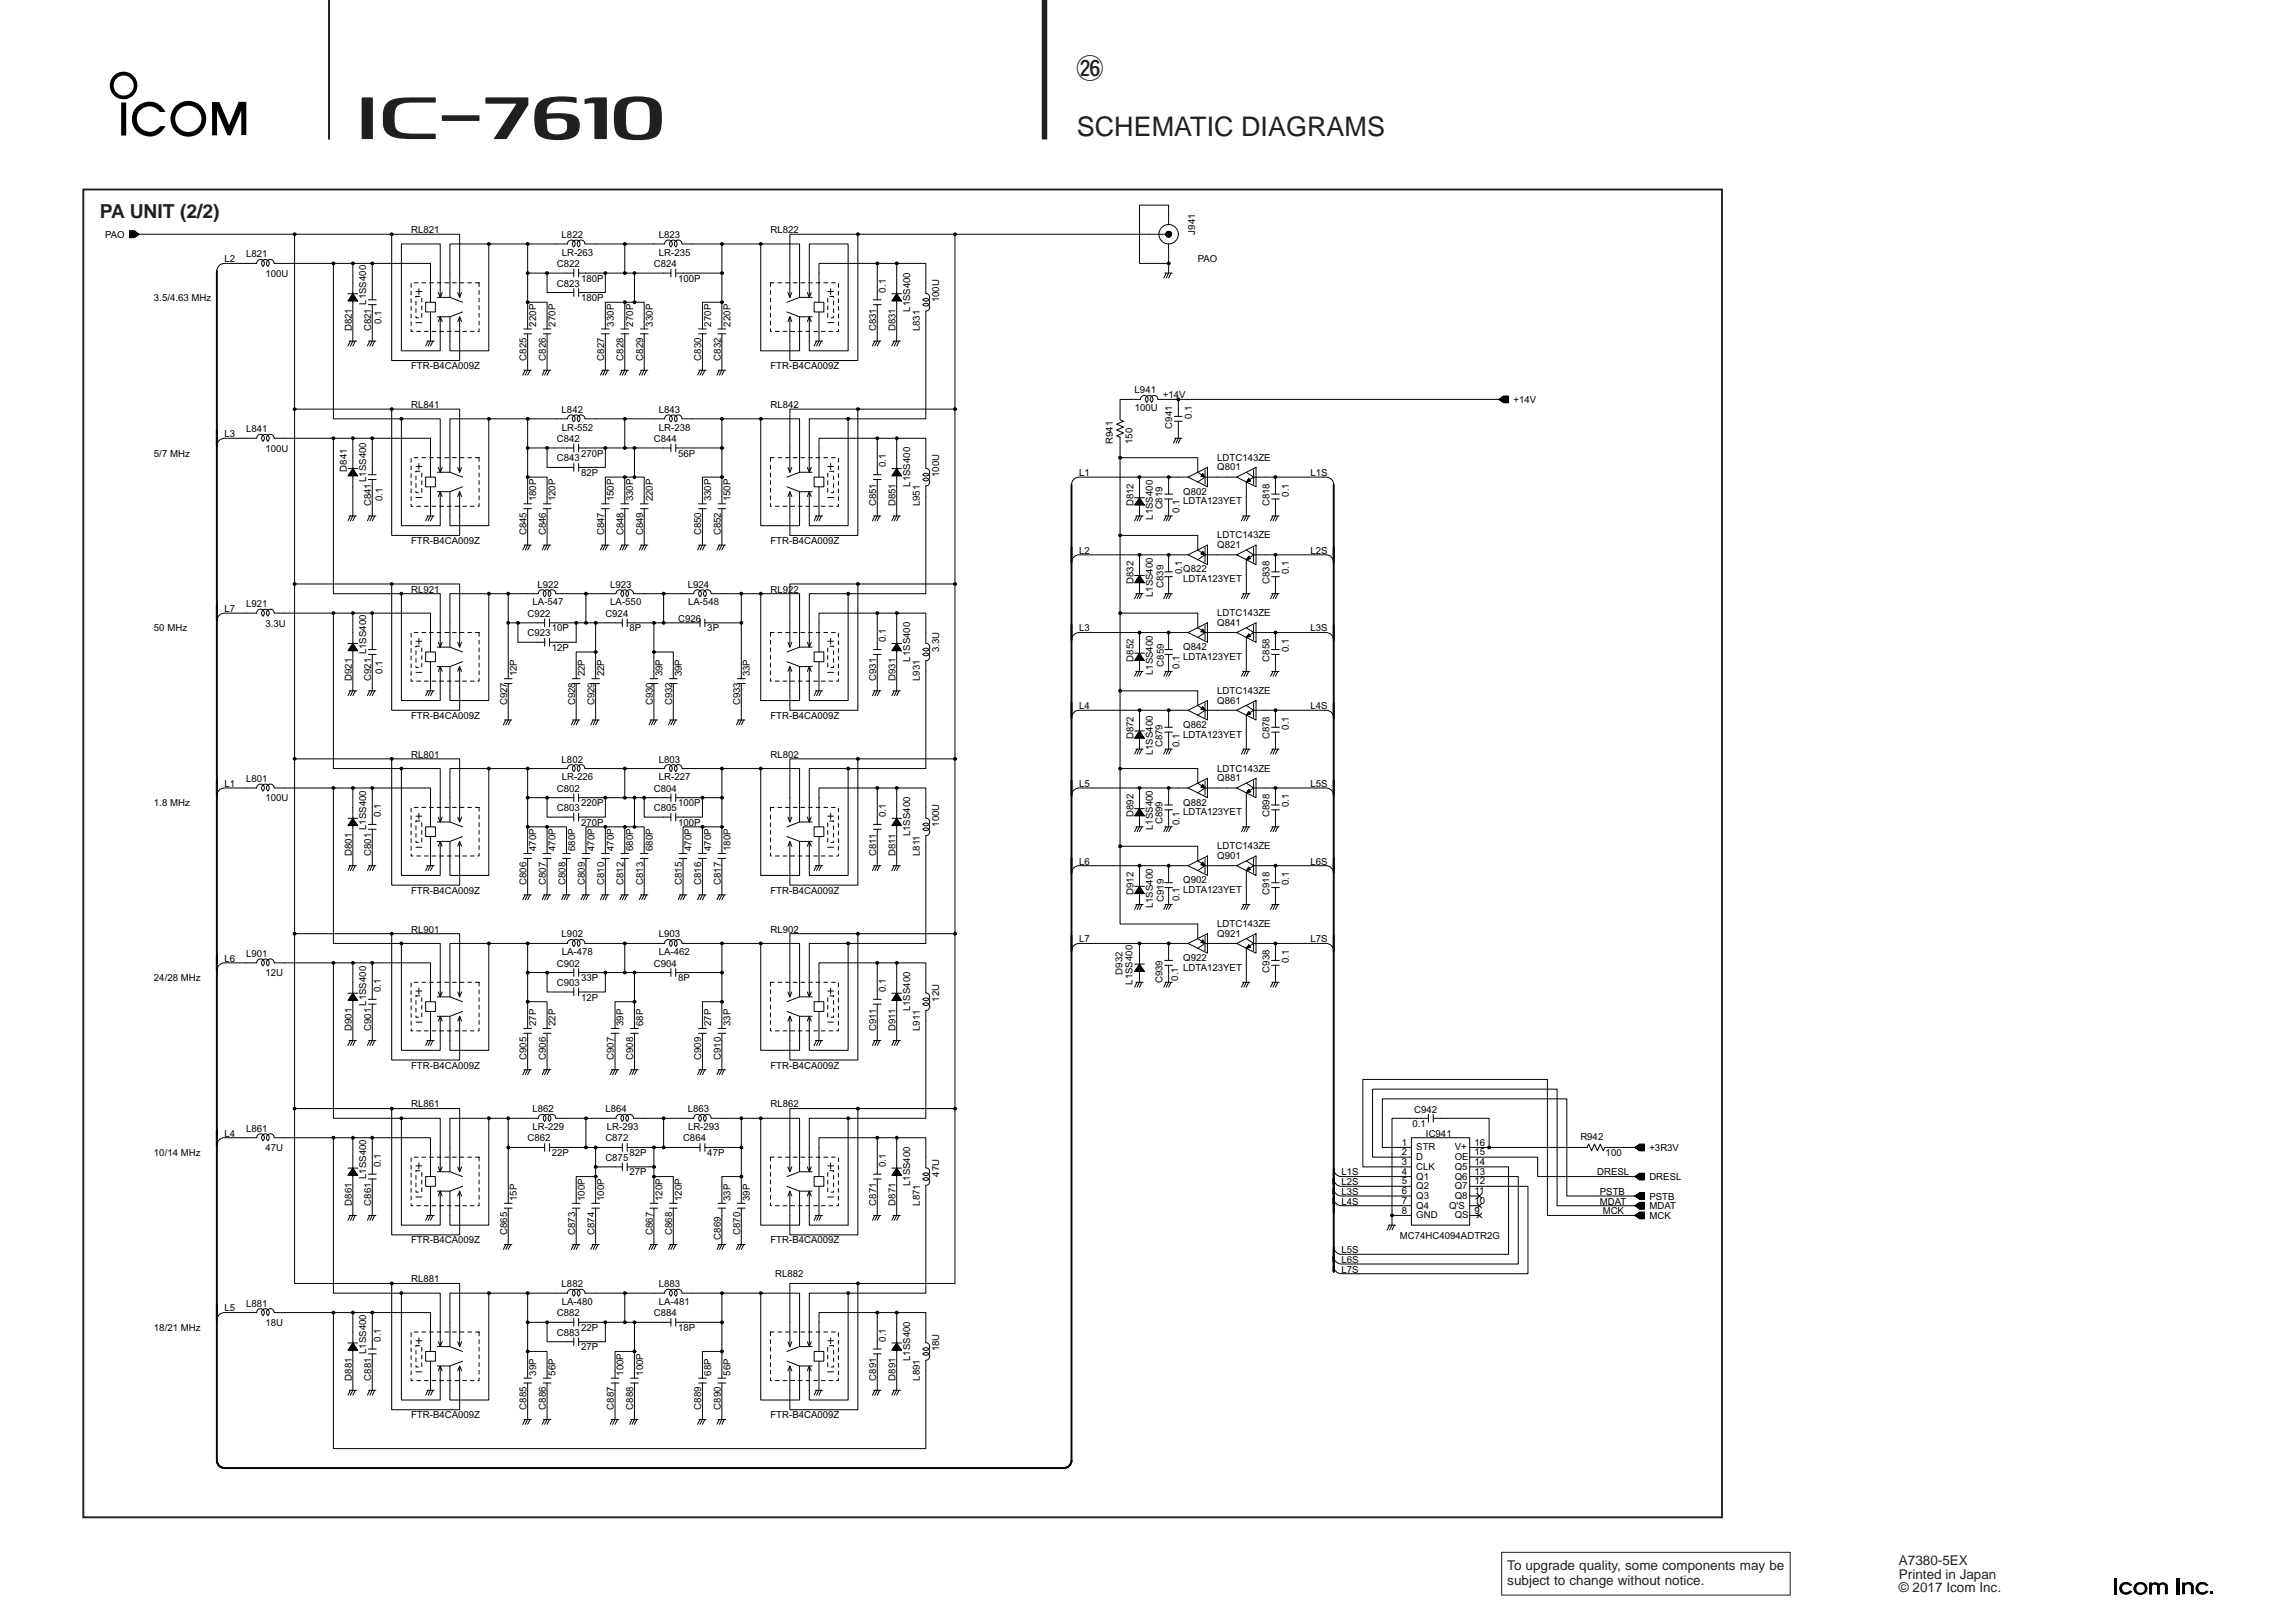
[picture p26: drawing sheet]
<svg xmlns="http://www.w3.org/2000/svg" width="420mm" height="297mm" viewBox="0 0 420 297" stroke-linecap="round" stroke-linejoin="round" font-family="sans-serif">
<defs><g id="words">
<g font-size="4.9" fill="#231f20">
<text x="197.1" y="14.3">@6</text>
<text x="197.1" y="24.8">SCHEMATIC DIAGRAMS</text>
</g>
<text font-size="3.5" fill="#231f20" x="18.3" y="39.9">PA UNIT (2/2)</text>
<g font-size="2.5" fill="#231f20">
<text x="275.9" y="287.3">To upgrade quality, some components may be</text>
<text x="347.7" y="286.5">A7380-5EX</text>
<text x="275.9" y="290.2">subject to change without notice.</text>
<text x="347.7" y="288.9">Printed in Japan</text>
<text x="347.7" y="291.4">© 2017 Icom Inc.</text>
</g>
<g font-size="1.8" fill="#050100">
<text x="19.3" y="43.5">PAO</text>
<text x="41.1" y="48">L2</text>
<text x="45" y="47.1">L821</text>
<text x="75.3" y="42.7">RL821</text>
<text x="102.8" y="43.6">L822</text>
<text x="102.8" y="46.8">LR-263</text>
<text x="120.6" y="43.6">L823</text>
<text x="120.6" y="46.8">LR-235</text>
<text x="141" y="42.7">RL822</text>
<text x="218.8" y="42.9" transform="rotate(-90 218.8 42.9)">J941</text>
<text x="219.3" y="48">PAO</text>
<text x="48.6" y="50.7">100U</text>
<text x="101.9" y="48.9">C822</text>
<text x="101.9" y="52.4">C823</text>
<text x="106.4" y="51.5">180P</text>
<text x="119.7" y="48.9">C824</text>
<text x="124.2" y="51.5">100P</text>
<text x="162.2" y="53.5" transform="rotate(-90 162.2 53.5)">0.1</text>
<text x="28.2" y="55.1">3.5/4.63 MHz</text>
<text x="67" y="55.8" transform="rotate(-90 67 55.8)">L1SS400</text>
<text x="69.9" y="59.3" transform="rotate(-90 69.9 59.3)">0.1</text>
<text x="98.2" y="59.8" transform="rotate(-90 98.2 59.8)">220P</text>
<text x="101.7" y="59.8" transform="rotate(-90 101.7 59.8)">270P</text>
<text x="106.4" y="55.1">180P</text>
<text x="112.4" y="59.8" transform="rotate(-90 112.4 59.8)">330P</text>
<text x="115.9" y="59.8" transform="rotate(-90 115.9 59.8)">270P</text>
<text x="119.5" y="59.8" transform="rotate(-90 119.5 59.8)">330P</text>
<text x="130.2" y="59.8" transform="rotate(-90 130.2 59.8)">270P</text>
<text x="133.7" y="59.8" transform="rotate(-90 133.7 59.8)">220P</text>
<text x="166.6" y="57.1" transform="rotate(-90 166.6 57.1)">L1SS400</text>
<text x="172" y="55.3" transform="rotate(-90 172 55.3)">100U</text>
<text x="64.4" y="60.7" transform="rotate(-90 64.4 60.7)">D821</text>
<text x="67.9" y="60.7" transform="rotate(-90 67.9 60.7)">C821</text>
<text x="96.4" y="66" transform="rotate(-90 96.4 66)">C825</text>
<text x="99.9" y="66" transform="rotate(-90 99.9 66)">C826</text>
<text x="110.6" y="66" transform="rotate(-90 110.6 66)">C827</text>
<text x="114.2" y="66" transform="rotate(-90 114.2 66)">C828</text>
<text x="117.7" y="66" transform="rotate(-90 117.7 66)">C829</text>
<text x="128.4" y="66" transform="rotate(-90 128.4 66)">C830</text>
<text x="131.9" y="66" transform="rotate(-90 131.9 66)">C832</text>
<text x="160.4" y="60.7" transform="rotate(-90 160.4 60.7)">C831</text>
<text x="164" y="60.7" transform="rotate(-90 164 60.7)">D831</text>
<text x="168.4" y="60.7" transform="rotate(-90 168.4 60.7)">L831</text>
<text x="75.3" y="67.6">FTR-B4CA009Z</text>
<text x="141" y="67.6">FTR-B4CA009Z</text>
<text x="207.7" y="72">L941</text>
<text x="75.3" y="74.7">RL841</text>
<text x="102.8" y="75.6">L842</text>
<text x="120.6" y="75.6">L843</text>
<text x="141" y="74.7">RL842</text>
<text x="207.7" y="75.3">100U</text>
<text x="212.9" y="72.9">+14V</text>
<text x="218.2" y="76.7" transform="rotate(-90 218.2 76.7)">0.1</text>
<text x="277.1" y="73.8">+14V</text>
<text x="28.2" y="83.6">5/7 MHz</text>
<text x="41.1" y="80">L3</text>
<text x="45" y="79.1">L841</text>
<text x="48.6" y="82.7">100U</text>
<text x="101.9" y="80.9">C842</text>
<text x="102.8" y="78.8">LR-552</text>
<text x="106.4" y="83.6">270P</text>
<text x="119.7" y="80.9">C844</text>
<text x="120.6" y="78.8">LR-238</text>
<text x="124.2" y="83.6">56P</text>
<text x="203.7" y="81.3" transform="rotate(-90 203.7 81.3)">R941</text>
<text x="207.3" y="81.3" transform="rotate(-90 207.3 81.3)">150</text>
<text x="214.6" y="78.4" transform="rotate(-90 214.6 78.4)">C941</text>
<text x="63.5" y="86.3" transform="rotate(-90 63.5 86.3)">D841</text>
<text x="67" y="88.2" transform="rotate(-90 67 88.2)">L1SS400</text>
<text x="101.9" y="84.4">C843</text>
<text x="106.4" y="87.1">82P</text>
<text x="162.2" y="85.5" transform="rotate(-90 162.2 85.5)">0.1</text>
<text x="166.6" y="89.1" transform="rotate(-90 166.6 89.1)">L1SS400</text>
<text x="172" y="87.3" transform="rotate(-90 172 87.3)">100U</text>
<text x="197.6" y="87.1">L1</text>
<text x="222.8" y="84.3">LDTC143ZE</text>
<text x="222.8" y="86.1">Q801</text>
<text x="239.9" y="87.1">L1S</text>
<text x="67.9" y="92.7" transform="rotate(-90 67.9 92.7)">C841</text>
<text x="70" y="91.8" transform="rotate(-90 70 91.8)">0.1</text>
<text x="98.2" y="91.8" transform="rotate(-90 98.2 91.8)">180P</text>
<text x="101.7" y="91.8" transform="rotate(-90 101.7 91.8)">120P</text>
<text x="112.4" y="91.8" transform="rotate(-90 112.4 91.8)">150P</text>
<text x="115.9" y="91.8" transform="rotate(-90 115.9 91.8)">330P</text>
<text x="119.5" y="91.8" transform="rotate(-90 119.5 91.8)">220P</text>
<text x="130.2" y="91.8" transform="rotate(-90 130.2 91.8)">330P</text>
<text x="133.7" y="91.8" transform="rotate(-90 133.7 91.8)">150P</text>
<text x="160.4" y="92.7" transform="rotate(-90 160.4 92.7)">C851</text>
<text x="164" y="92.7" transform="rotate(-90 164 92.7)">D851</text>
<text x="168.4" y="92.7" transform="rotate(-90 168.4 92.7)">L951</text>
<text x="207.5" y="92.7" transform="rotate(-90 207.5 92.7)">D812</text>
<text x="211.1" y="95.1" transform="rotate(-90 211.1 95.1)">L1SS400</text>
<text x="212.8" y="93.2" transform="rotate(-90 212.8 93.2)">C819</text>
<text x="216" y="93.8" transform="rotate(-90 216 93.8)">0.1</text>
<text x="216.6" y="92.3">LDTA123YET</text>
<text x="216.6" y="90.5">Q802</text>
<text x="232.4" y="92.7" transform="rotate(-90 232.4 92.7)">C818</text>
<text x="236" y="90.9" transform="rotate(-90 236 90.9)">0.1</text>
<text x="75.3" y="99.6">FTR-B4CA009Z</text>
<text x="96.4" y="98" transform="rotate(-90 96.4 98)">C845</text>
<text x="99.9" y="98" transform="rotate(-90 99.9 98)">C846</text>
<text x="110.6" y="98" transform="rotate(-90 110.6 98)">C847</text>
<text x="114.2" y="98" transform="rotate(-90 114.2 98)">C848</text>
<text x="117.7" y="98" transform="rotate(-90 117.7 98)">C849</text>
<text x="128.4" y="98" transform="rotate(-90 128.4 98)">C850</text>
<text x="131.9" y="98" transform="rotate(-90 131.9 98)">C852</text>
<text x="141" y="99.6">FTR-B4CA009Z</text>
<text x="197.6" y="101.3">L2</text>
<text x="222.8" y="98.5">LDTC143ZE</text>
<text x="222.8" y="100.3">Q821</text>
<text x="239.9" y="101.3">L2S</text>
<text x="98.4" y="107.6">L922</text>
<text x="111.7" y="107.6">L923</text>
<text x="125.9" y="107.6">L924</text>
<text x="207.5" y="106.9" transform="rotate(-90 207.5 106.9)">D832</text>
<text x="213" y="107.6" transform="rotate(-90 213 107.6)">C839</text>
<text x="216.4" y="105.1" transform="rotate(-90 216.4 105.1)">0.1</text>
<text x="216.6" y="106.5">LDTA123YET</text>
<text x="216.6" y="104.8">Q822</text>
<text x="232.4" y="106.9" transform="rotate(-90 232.4 106.9)">C838</text>
<text x="236" y="105.1" transform="rotate(-90 236 105.1)">0.1</text>
<text x="41.1" y="112">L7</text>
<text x="45" y="111.1">L921</text>
<text x="75.3" y="108.4">RL921</text>
<text x="96.6" y="112.9">C922</text>
<text x="97.5" y="110.8">LA-547</text>
<text x="110.8" y="112.9">C924</text>
<text x="111.7" y="110.8">LA-550</text>
<text x="124.2" y="113.8">C926</text>
<text x="126" y="110.8">LA-548</text>
<text x="141" y="108.4">RL922</text>
<text x="211.1" y="109.3" transform="rotate(-90 211.1 109.3)">L1SS400</text>
<text x="222.8" y="112.8">LDTC143ZE</text>
<text x="28.2" y="115.6">50 MHz</text>
<text x="48.6" y="114.7">3.3U</text>
<text x="67" y="119.8" transform="rotate(-90 67 119.8)">L1SS400</text>
<text x="96.6" y="116.4">C923</text>
<text x="101" y="115.6">10P</text>
<text x="101" y="119.1">12P</text>
<text x="115.3" y="115.6">8P</text>
<text x="129.5" y="115.6">3P</text>
<text x="162.2" y="117.5" transform="rotate(-90 162.2 117.5)">0.1</text>
<text x="172" y="119.3" transform="rotate(-90 172 119.3)">3.3U</text>
<text x="197.6" y="115.6">L3</text>
<text x="216.6" y="119">Q842</text>
<text x="222.8" y="114.5">Q841</text>
<text x="236" y="119.3" transform="rotate(-90 236 119.3)">0.1</text>
<text x="239.9" y="115.6">L3S</text>
<text x="64.4" y="124.7" transform="rotate(-90 64.4 124.7)">D921</text>
<text x="67.9" y="124.7" transform="rotate(-90 67.9 124.7)">C921</text>
<text x="70" y="123.3" transform="rotate(-90 70 123.3)">0.1</text>
<text x="94.6" y="123.8" transform="rotate(-90 94.6 123.8)">12P</text>
<text x="107.1" y="123.8" transform="rotate(-90 107.1 123.8)">22P</text>
<text x="110.6" y="123.8" transform="rotate(-90 110.6 123.8)">22P</text>
<text x="121.3" y="123.8" transform="rotate(-90 121.3 123.8)">39P</text>
<text x="124.8" y="123.8" transform="rotate(-90 124.8 123.8)">39P</text>
<text x="137.3" y="123.8" transform="rotate(-90 137.3 123.8)">33P</text>
<text x="160.4" y="124.7" transform="rotate(-90 160.4 124.7)">C931</text>
<text x="164" y="124.7" transform="rotate(-90 164 124.7)">D931</text>
<text x="166.6" y="121.1" transform="rotate(-90 166.6 121.1)">L1SS400</text>
<text x="168.4" y="124.7" transform="rotate(-90 168.4 124.7)">L931</text>
<text x="207.5" y="121.1" transform="rotate(-90 207.5 121.1)">D852</text>
<text x="211.1" y="123.6" transform="rotate(-90 211.1 123.6)">L1SS400</text>
<text x="213.1" y="122" transform="rotate(-90 213.1 122)">C859</text>
<text x="216" y="122.4" transform="rotate(-90 216 122.4)">0.1</text>
<text x="216.6" y="120.8">LDTA123YET</text>
<text x="232.4" y="121.1" transform="rotate(-90 232.4 121.1)">C858</text>
<text x="75.3" y="131.6">FTR-B4CA009Z</text>
<text x="92.8" y="129.1" transform="rotate(-90 92.8 129.1)">C927</text>
<text x="105.3" y="129.1" transform="rotate(-90 105.3 129.1)">C928</text>
<text x="108.8" y="129.1" transform="rotate(-90 108.8 129.1)">C929</text>
<text x="119.5" y="129.1" transform="rotate(-90 119.5 129.1)">C930</text>
<text x="123.1" y="129.1" transform="rotate(-90 123.1 129.1)">C932</text>
<text x="135.5" y="129.1" transform="rotate(-90 135.5 129.1)">C933</text>
<text x="141" y="131.6">FTR-B4CA009Z</text>
<text x="197.6" y="129.8">L4</text>
<text x="222.8" y="127">LDTC143ZE</text>
<text x="222.8" y="128.8">Q861</text>
<text x="239.9" y="129.8">L4S</text>
<text x="207.5" y="135.3" transform="rotate(-90 207.5 135.3)">D872</text>
<text x="212.8" y="136.8" transform="rotate(-90 212.8 136.8)">C879</text>
<text x="216" y="136.8" transform="rotate(-90 216 136.8)">0.1</text>
<text x="216.6" y="135">LDTA123YET</text>
<text x="216.6" y="133.2">Q862</text>
<text x="232.4" y="135.3" transform="rotate(-90 232.4 135.3)">C878</text>
<text x="236" y="133.5" transform="rotate(-90 236 133.5)">0.1</text>
<text x="45" y="143.1">L801</text>
<text x="75.3" y="138.7">RL801</text>
<text x="102.8" y="139.6">L802</text>
<text x="102.8" y="142.8">LR-226</text>
<text x="120.6" y="139.6">L803</text>
<text x="120.6" y="142.8">LR-227</text>
<text x="141" y="138.7">RL802</text>
<text x="211.1" y="138.2" transform="rotate(-90 211.1 138.2)">L1SS400</text>
<text x="222.8" y="141.2">LDTC143ZE</text>
<text x="222.8" y="143">Q881</text>
<text x="28.2" y="147.6">1.8 MHz</text>
<text x="41.1" y="144">L1</text>
<text x="48.6" y="146.7">100U</text>
<text x="69.7" y="149.6" transform="rotate(-90 69.7 149.6)">0.1</text>
<text x="101.9" y="144.9">C802</text>
<text x="101.9" y="148.5">C803</text>
<text x="106.4" y="147.6">220P</text>
<text x="119.7" y="144.9">C804</text>
<text x="119.7" y="148.5">C805</text>
<text x="124.2" y="147.6">100P</text>
<text x="162.2" y="149.6" transform="rotate(-90 162.2 149.6)">0.1</text>
<text x="197.6" y="144">L5</text>
<text x="207.5" y="149.6" transform="rotate(-90 207.5 149.6)">D892</text>
<text x="216.6" y="149.2">LDTA123YET</text>
<text x="216.6" y="147.4">Q882</text>
<text x="232.4" y="149.6" transform="rotate(-90 232.4 149.6)">C898</text>
<text x="236" y="147.8" transform="rotate(-90 236 147.8)">0.1</text>
<text x="239.9" y="144">L5S</text>
<text x="67" y="151.9" transform="rotate(-90 67 151.9)">L1SS400</text>
<text x="98.2" y="155.8" transform="rotate(-90 98.2 155.8)">470P</text>
<text x="101.7" y="155.8" transform="rotate(-90 101.7 155.8)">470P</text>
<text x="105.3" y="155.8" transform="rotate(-90 105.3 155.8)">680P</text>
<text x="106.4" y="151.1">270P</text>
<text x="108.8" y="155.8" transform="rotate(-90 108.8 155.8)">470P</text>
<text x="112.4" y="155.8" transform="rotate(-90 112.4 155.8)">470P</text>
<text x="115.9" y="155.8" transform="rotate(-90 115.9 155.8)">680P</text>
<text x="119.5" y="155.8" transform="rotate(-90 119.5 155.8)">680P</text>
<text x="124.2" y="151.1">100P</text>
<text x="126.6" y="155.8" transform="rotate(-90 126.6 155.8)">470P</text>
<text x="130.2" y="155.8" transform="rotate(-90 130.2 155.8)">470P</text>
<text x="133.7" y="155.8" transform="rotate(-90 133.7 155.8)">180P</text>
<text x="166.6" y="153.1" transform="rotate(-90 166.6 153.1)">L1SS400</text>
<text x="172" y="151.3" transform="rotate(-90 172 151.3)">100U</text>
<text x="211.1" y="151.9" transform="rotate(-90 211.1 151.9)">L1SS400</text>
<text x="212.8" y="150.8" transform="rotate(-90 212.8 150.8)">C899</text>
<text x="216" y="151" transform="rotate(-90 216 151)">0.1</text>
<text x="222.8" y="155.4">LDTC143ZE</text>
<text x="64.4" y="156.7" transform="rotate(-90 64.4 156.7)">D801</text>
<text x="67.9" y="156.7" transform="rotate(-90 67.9 156.7)">C801</text>
<text x="96.4" y="162" transform="rotate(-90 96.4 162)">C806</text>
<text x="99.9" y="162" transform="rotate(-90 99.9 162)">C807</text>
<text x="103.5" y="162" transform="rotate(-90 103.5 162)">C808</text>
<text x="107.1" y="162" transform="rotate(-90 107.1 162)">C809</text>
<text x="110.6" y="162" transform="rotate(-90 110.6 162)">C810</text>
<text x="114.2" y="162" transform="rotate(-90 114.2 162)">C812</text>
<text x="117.7" y="162" transform="rotate(-90 117.7 162)">C813</text>
<text x="124.8" y="162" transform="rotate(-90 124.8 162)">C815</text>
<text x="128.4" y="162" transform="rotate(-90 128.4 162)">C816</text>
<text x="131.9" y="162" transform="rotate(-90 131.9 162)">C817</text>
<text x="160.4" y="156.7" transform="rotate(-90 160.4 156.7)">C811</text>
<text x="164" y="156.7" transform="rotate(-90 164 156.7)">D811</text>
<text x="168.4" y="156.7" transform="rotate(-90 168.4 156.7)">L811</text>
<text x="197.6" y="158.2">L6</text>
<text x="216.6" y="161.7">Q902</text>
<text x="222.8" y="157.2">Q901</text>
<text x="236" y="162" transform="rotate(-90 236 162)">0.1</text>
<text x="239.9" y="158.2">L6S</text>
<text x="75.3" y="163.6">FTR-B4CA009Z</text>
<text x="141" y="163.6">FTR-B4CA009Z</text>
<text x="207.5" y="163.8" transform="rotate(-90 207.5 163.8)">D912</text>
<text x="211.1" y="166.2" transform="rotate(-90 211.1 166.2)">L1SS400</text>
<text x="213.1" y="165.1" transform="rotate(-90 213.1 165.1)">C919</text>
<text x="216" y="165" transform="rotate(-90 216 165)">0.1</text>
<text x="216.6" y="163.4">LDTA123YET</text>
<text x="232.4" y="163.8" transform="rotate(-90 232.4 163.8)">C918</text>
<text x="75.3" y="170.7">RL901</text>
<text x="102.8" y="171.6">L902</text>
<text x="120.6" y="171.6">L903</text>
<text x="141" y="170.7">RL902</text>
<text x="197.6" y="172.5">L7</text>
<text x="222.8" y="169.7">LDTC143ZE</text>
<text x="222.8" y="171.4">Q921</text>
<text x="239.9" y="172.5">L7S</text>
<text x="28.2" y="179.6">24/28 MHz</text>
<text x="41.1" y="176">L6</text>
<text x="45" y="175.1">L901</text>
<text x="48.6" y="178.7">12U</text>
<text x="101.9" y="176.9">C902</text>
<text x="102.8" y="174.8">LA-478</text>
<text x="106.4" y="179.6">33P</text>
<text x="119.7" y="176.9">C904</text>
<text x="120.6" y="174.8">LA-462</text>
<text x="124.2" y="179.6">8P</text>
<text x="205.5" y="178.4" transform="rotate(-90 205.5 178.4)">D932</text>
<text x="212.8" y="180" transform="rotate(-90 212.8 180)">C939</text>
<text x="215.7" y="179.5" transform="rotate(-90 215.7 179.5)">0.1</text>
<text x="216.6" y="177.7">LDTA123YET</text>
<text x="216.6" y="175.9">Q922</text>
<text x="232.4" y="178" transform="rotate(-90 232.4 178)">C938</text>
<text x="236" y="176.2" transform="rotate(-90 236 176.2)">0.1</text>
<text x="67" y="184.1" transform="rotate(-90 67 184.1)">L1SS400</text>
<text x="69.7" y="181.6" transform="rotate(-90 69.7 181.6)">0.1</text>
<text x="101.9" y="180.5">C903</text>
<text x="106.4" y="183.1">12P</text>
<text x="162.2" y="181.6" transform="rotate(-90 162.2 181.6)">0.1</text>
<text x="166.6" y="185.1" transform="rotate(-90 166.6 185.1)">L1SS400</text>
<text x="172" y="183.3" transform="rotate(-90 172 183.3)">12U</text>
<text x="207.3" y="180.2" transform="rotate(-90 207.3 180.2)">L1SS400</text>
<text x="64.4" y="188.7" transform="rotate(-90 64.4 188.7)">D901</text>
<text x="67.9" y="188.7" transform="rotate(-90 67.9 188.7)">C901</text>
<text x="98.2" y="187.8" transform="rotate(-90 98.2 187.8)">27P</text>
<text x="101.7" y="187.8" transform="rotate(-90 101.7 187.8)">22P</text>
<text x="114.2" y="187.8" transform="rotate(-90 114.2 187.8)">39P</text>
<text x="117.7" y="187.8" transform="rotate(-90 117.7 187.8)">68P</text>
<text x="130.2" y="187.8" transform="rotate(-90 130.2 187.8)">27P</text>
<text x="133.7" y="187.8" transform="rotate(-90 133.7 187.8)">33P</text>
<text x="160.4" y="188.7" transform="rotate(-90 160.4 188.7)">C911</text>
<text x="164" y="188.7" transform="rotate(-90 164 188.7)">D911</text>
<text x="168.4" y="188.7" transform="rotate(-90 168.4 188.7)">L911</text>
<text x="75.3" y="195.6">FTR-B4CA009Z</text>
<text x="96.4" y="194" transform="rotate(-90 96.4 194)">C905</text>
<text x="99.9" y="194" transform="rotate(-90 99.9 194)">C906</text>
<text x="112.4" y="194" transform="rotate(-90 112.4 194)">C907</text>
<text x="115.9" y="194" transform="rotate(-90 115.9 194)">C908</text>
<text x="128.4" y="194" transform="rotate(-90 128.4 194)">C909</text>
<text x="131.9" y="194" transform="rotate(-90 131.9 194)">C910</text>
<text x="141" y="195.6">FTR-B4CA009Z</text>
<text x="75.3" y="202.7">RL861</text>
<text x="97.5" y="203.6">L862</text>
<text x="110.8" y="203.6">L864</text>
<text x="125.9" y="203.6">L863</text>
<text x="141" y="202.7">RL862</text>
<text x="258.9" y="203.7">C942</text>
<text x="41.1" y="208">L4</text>
<text x="45" y="207.1">L861</text>
<text x="96.6" y="208.9">C862</text>
<text x="97.5" y="206.8">LR-229</text>
<text x="110.8" y="208.9">C872</text>
<text x="111.1" y="206.8">LR-293</text>
<text x="125" y="208.9">C864</text>
<text x="126" y="206.8">LR-293</text>
<text x="256.7" y="209.7">1</text>
<text x="258.6" y="206.3">0.1</text>
<text x="261.1" y="208">IC941</text>
<text x="270" y="209.7">16</text>
<text x="289.3" y="208.7">R942</text>
<text x="28.2" y="211.6">10/14 MHz</text>
<text x="48.6" y="210.7">47U</text>
<text x="67" y="215.8" transform="rotate(-90 67 215.8)">L1SS400</text>
<text x="69.7" y="213.6" transform="rotate(-90 69.7 213.6)">0.1</text>
<text x="101" y="211.6">22P</text>
<text x="110.8" y="212.5">C875</text>
<text x="115.3" y="211.6">82P</text>
<text x="115.3" y="215.1">27P</text>
<text x="129.5" y="211.6">47P</text>
<text x="162.2" y="213.6" transform="rotate(-90 162.2 213.6)">0.1</text>
<text x="172" y="215.3" transform="rotate(-90 172 215.3)">47U</text>
<text x="245.6" y="215.1">L1S</text>
<text x="256.7" y="211.5">2</text>
<text x="256.7" y="213.2">3</text>
<text x="256.7" y="215">4</text>
<text x="259.3" y="210.6">STR</text>
<text x="259.3" y="212.3">D</text>
<text x="259.3" y="214.1">CLK</text>
<text x="259.3" y="215.9">Q1</text>
<text x="266.3" y="215.9">Q6</text>
<text x="266.3" y="214.1">Q5</text>
<text x="266.3" y="212.3">OE</text>
<text x="266.3" y="210.6">V+</text>
<text x="270" y="215">13</text>
<text x="270" y="213.2">14</text>
<text x="270" y="211.5">15</text>
<text x="292.4" y="215.1">DRESL</text>
<text x="294" y="211.6">100</text>
<text x="302" y="210.7">+3R3V</text>
<text x="64.4" y="220.7" transform="rotate(-90 64.4 220.7)">D861</text>
<text x="67.9" y="220.7" transform="rotate(-90 67.9 220.7)">C861</text>
<text x="94.6" y="219.8" transform="rotate(-90 94.6 219.8)">15P</text>
<text x="107.1" y="219.8" transform="rotate(-90 107.1 219.8)">100P</text>
<text x="110.6" y="219.8" transform="rotate(-90 110.6 219.8)">100P</text>
<text x="121.3" y="219.8" transform="rotate(-90 121.3 219.8)">120P</text>
<text x="124.8" y="219.8" transform="rotate(-90 124.8 219.8)">120P</text>
<text x="133.7" y="219.8" transform="rotate(-90 133.7 219.8)">33P</text>
<text x="137.3" y="219.8" transform="rotate(-90 137.3 219.8)">39P</text>
<text x="160.4" y="220.7" transform="rotate(-90 160.4 220.7)">C871</text>
<text x="164" y="220.7" transform="rotate(-90 164 220.7)">D871</text>
<text x="166.6" y="217.1" transform="rotate(-90 166.6 217.1)">L1SS400</text>
<text x="168.4" y="220.7" transform="rotate(-90 168.4 220.7)">L871</text>
<text x="245.6" y="216.9">L2S</text>
<text x="245.6" y="218.7">L3S</text>
<text x="245.6" y="220.5">L4S</text>
<text x="256.7" y="216.8">5</text>
<text x="256.7" y="218.6">6</text>
<text x="256.7" y="220.3">7</text>
<text x="259.3" y="217.7">Q2</text>
<text x="259.3" y="219.5">Q3</text>
<text x="259.3" y="221.2">Q4</text>
<text x="265.3" y="221.2">Q'S</text>
<text x="266.3" y="219.5">Q8</text>
<text x="266.3" y="217.7">Q7</text>
<text x="270" y="220.3">10</text>
<text x="270" y="218.6">11</text>
<text x="270" y="216.8">12</text>
<text x="292.9" y="218.7">PSTB</text>
<text x="292.9" y="220.5">MDAT</text>
<text x="302" y="221.3">MDAT</text>
<text x="302" y="216">DRESL</text>
<text x="302" y="219.6">PSTB</text>
<text x="75.3" y="227.6">FTR-B4CA009Z</text>
<text x="92.8" y="226" transform="rotate(-90 92.8 226)">C865</text>
<text x="105.3" y="226" transform="rotate(-90 105.3 226)">C873</text>
<text x="108.8" y="226" transform="rotate(-90 108.8 226)">C874</text>
<text x="119.5" y="226" transform="rotate(-90 119.5 226)">C867</text>
<text x="123.1" y="226" transform="rotate(-90 123.1 226)">C868</text>
<text x="131.9" y="226.9" transform="rotate(-90 131.9 226.9)">C869</text>
<text x="135.5" y="226" transform="rotate(-90 135.5 226)">C870</text>
<text x="141" y="227.6">FTR-B4CA009Z</text>
<text x="256.3" y="226.7">MC74HC4094ADTR2G</text>
<text x="256.7" y="222.1">8</text>
<text x="259.3" y="223">GND</text>
<text x="266.3" y="223">QS</text>
<text x="270" y="222.1">9</text>
<text x="293.4" y="222.2">MCK</text>
<text x="302" y="223.1">MCK</text>
<text x="141.9" y="233.8">RL882</text>
<text x="245.6" y="229.3">L5S</text>
<text x="245.6" y="231.1">L6S</text>
<text x="245.6" y="232.9">L7S</text>
<text x="45" y="239.1">L881</text>
<text x="75.3" y="234.7">RL881</text>
<text x="102.8" y="235.6">L882</text>
<text x="102.8" y="238.8">LA-480</text>
<text x="120.6" y="235.6">L883</text>
<text x="120.6" y="238.8">LA-481</text>
<text x="28.2" y="243.6">18/21 MHz</text>
<text x="41.1" y="240">L5</text>
<text x="48.6" y="242.7">18U</text>
<text x="69.7" y="245.6" transform="rotate(-90 69.7 245.6)">0.1</text>
<text x="101.9" y="240.9">C882</text>
<text x="101.9" y="244.5">C883</text>
<text x="106.4" y="243.6">22P</text>
<text x="119.7" y="240.9">C884</text>
<text x="124.2" y="243.6">18P</text>
<text x="162.2" y="245.6" transform="rotate(-90 162.2 245.6)">0.1</text>
<text x="67.1" y="247.8" transform="rotate(-90 67.1 247.8)">L1SS400</text>
<text x="98.2" y="251.8" transform="rotate(-90 98.2 251.8)">39P</text>
<text x="101.7" y="251.8" transform="rotate(-90 101.7 251.8)">56P</text>
<text x="106.4" y="247.1">27P</text>
<text x="114.2" y="251.8" transform="rotate(-90 114.2 251.8)">100P</text>
<text x="117.7" y="251.8" transform="rotate(-90 117.7 251.8)">100P</text>
<text x="130.2" y="251.8" transform="rotate(-90 130.2 251.8)">68P</text>
<text x="133.7" y="251.8" transform="rotate(-90 133.7 251.8)">56P</text>
<text x="166.6" y="249.1" transform="rotate(-90 166.6 249.1)">L1SS400</text>
<text x="172" y="247.3" transform="rotate(-90 172 247.3)">18U</text>
<text x="64.4" y="252.7" transform="rotate(-90 64.4 252.7)">D881</text>
<text x="67.9" y="252.7" transform="rotate(-90 67.9 252.7)">C881</text>
<text x="160.4" y="252.7" transform="rotate(-90 160.4 252.7)">C891</text>
<text x="164" y="252.7" transform="rotate(-90 164 252.7)">D891</text>
<text x="168.4" y="252.7" transform="rotate(-90 168.4 252.7)">L891</text>
<text x="75.3" y="259.6">FTR-B4CA009Z</text>
<text x="96.4" y="258" transform="rotate(-90 96.4 258)">C885</text>
<text x="99.9" y="258" transform="rotate(-90 99.9 258)">C886</text>
<text x="112.4" y="258" transform="rotate(-90 112.4 258)">C887</text>
<text x="115.9" y="258" transform="rotate(-90 115.9 258)">C888</text>
<text x="128.4" y="258" transform="rotate(-90 128.4 258)">C889</text>
<text x="131.9" y="258" transform="rotate(-90 131.9 258)">C890</text>
<text x="141" y="259.6">FTR-B4CA009Z</text>
</g>
</g></defs>
<g fill="#000">
<path d="M22.2 18.8h.9v6h-.9zM38.8 18.7h1.4l1.8 4.2 1.7-4.3h1.4v6.1h-.9v-4.5l-2 4.6h-.6l-1.9-4.5v4.5h-.9zM24.8 19.8a3.2 3.2 0 0 1 5.5 .7h-1a2.32 2.32 0 0 0-3.5-.4 2.32 2.32 0 0 0 .1 3.5 2.32 2.32 0 0 0 3.4-.5h1a3.2 3.2 0 0 1-4.6 1.4 3.2 3.2 0 0 1-.9-4.7zM387 288.8h.5v2.9h-.5zM390.8 290a1.24 1.24 0 0 1 1.8-.3 1.24 1.24 0 0 1 .2 1.8 1.24 1.24 0 0 1-1.8 .2 1.14 1.14 0 0 1-.2-1.7zM398.4 288.8h.5v2.9h-.5zM399.5 289.7h.5v.1a.95 .95 0 0 1 .9-.2 .95 .95 0 0 1 .7 .7v1.5h-.5v-1.5l-.2-.3a.63 .63 0 0 0-.9 .2v1.6h-.5zM402.3 289.9a1.38 1.38 0 0 1 2 .2l-.4 .2a.79 .79 0 0 0-1.1-.3 .79 .79 0 0 0-.3 1 .79 .79 0 0 0 1 .4l.4-.3 .4 .2a1.22 1.22 0 0 1-1.8 .3 1.22 1.22 0 0 1-.2-1.7zM404.6 291.3h.4v.5h-.4z"/>
<path d="M20.1 15.6a2.55 2.55 0 0 0 5.1 0 2.55 2.55 0 0 0-5.1 0zM20.8 15.7a1.85 1.85 0 0 1 3.7 0 1.85 1.85 0 0 1-3.7 0z"/>
<path d="M31.2 21.7a3.3 3.3 0 0 0 6.6 0 3.3 3.3 0 0 0-6.6 0zM32.1 21.8a2.4 2.4 0 0 1 4.8 0 2.4 2.4 0 0 1-4.8 0z"/>
</g>
<circle cx="391.8" cy="290.7" r=".78" fill="#fff"/>
<path d="M387.1 288.8h.5v2.9h-.5zM388.3 289.9a1.38 1.38 0 0 1 2 .2l-.4 .2a.79 .79 0 0 0-1-.3 .79 .79 0 0 0-.4 1 .79 .79 0 0 0 1 .4l.4-.3 .4 .2a1.22 1.22 0 0 1-1.8 .3 1.22 1.22 0 0 1-.2-1.7zM390.9 290a1.24 1.24 0 0 1 1.7-.3 1.24 1.24 0 0 1 .3 1.8 1.24 1.24 0 0 1-1.8 .2 1.14 1.14 0 0 1-.2-1.7zM393.5 289.7h.4v.1l.4-.1a.89 .89 0 0 1 .9 .2 .97 .97 0 0 1 1.3-.1 .97 .97 0 0 1 .3 1.2v.8h-.5v-1.5a.52 .52 0 0 0-.5-.3 .52 .52 0 0 0-.4 .4v1.4h-.5v-1.5l-.1-.2-.4-.1-.3 .1-.2 .2v1.5h-.4zM398.5 288.8h.5v2.9h-.5zM399.6 289.7h.4v.1a.95 .95 0 0 1 1-.2 .95 .95 0 0 1 .6 .7v1.5h-.4v-1.5l-.2-.3a.63 .63 0 0 0-.9 .2l-.1 1.6h-.4zM402.3 289.9a1.38 1.38 0 0 1 2 .2l-.4 .2a.79 .79 0 0 0-1-.3 .79 .79 0 0 0-.4 1 .79 .79 0 0 0 1.1 .4l.4-.3 .3 .2a1.22 1.22 0 0 1-1.7 .3 1.22 1.22 0 0 1-.3-1.7zM404.6 291.3h.5v.5h-.5z" fill="#000"/>
<path d="M274.9 284.1h52.8v7.8h-52.8z" fill="none" stroke="#231f20" stroke-width=".18"/>
<circle cx="391.9" cy="290.7" r=".78" fill="#fff"/>
<path d="M388.4 289.9a1.38 1.38 0 0 1 2 .2l-.4 .2a.79 .79 0 0 0-1.1-.3 .79 .79 0 0 0-.3 1 .79 .79 0 0 0 1 .4l.4-.3 .4 .2a1.22 1.22 0 0 1-1.8 .3 1.22 1.22 0 0 1-.2-1.7zM393.5 289.7h.5v.1l.3-.1a.89 .89 0 0 1 1 .2 .97 .97 0 0 1 1.2-.1 .97 .97 0 0 1 .4 1.2v.8h-.5v-1.5a.52 .52 0 0 0-.5-.3 .52 .52 0 0 0-.5 .4v1.4h-.4l-.1-1.5-.1-.2-.3-.1-.3 .1-.2 .2v1.5h-.5z" fill="#000"/>
<path d="M60.2 0v25.5M60.3 0v25.5" fill="none" stroke="#231f20" stroke-width=".3"/>
<path d="M191.2 0v25.5" fill="none" stroke="#231f20" stroke-width="1" stroke-linecap="butt"/>
<path d="M66.2 17.9v7.4l.1 .2h1.9l.1-.2v-7.4l-.1-.1zM80.9 21.1v.9l.1 .1h6.7l.1-.1v-.8l-.1-.1zM70.8 18.8l-.4 .6a7 7 0 0 0 .1 4.6 4.9 4.9 0 0 0 4.3 1.4l4.9 .1 .1-.2v-.7l-.1-.1h-4a4.2 4.2 0 0 1-3-.7 5.1 5.1 0 0 1-.2-4 2.29 2.29 0 0 1 2.2-1h5l.1-.1v-.8l-.1-.1h-5.1a5.9 5.9 0 0 0-3.8 1zM88.9 17.9v1l.1 .1h5.5l-4.1 6.4h2.3l4-6.1v-1.4zM98.8 18.6a8.4 8.4 0 0 1 5-.9l1.7 .2 .1 .8-.1 .2a9.5 9.5 0 0 0-4.5 0 1.73 1.73 0 0 0-.8 1.9 13.1 13.1 0 0 1 5 .3 1.78 1.78 0 0 1 .9 2.2 2.17 2.17 0 0 1-1.7 2.1 7.3 7.3 0 0 1-5.7-.6 4.6 4.6 0 0 1-.9-3.8 3.4 3.4 0 0 1 1-2.4zM100.1 21.8l.1 1.8a1.09 1.09 0 0 0 .9 .9 2.62 2.62 0 0 0 2.5-.5 1.47 1.47 0 0 0-1.1-2.3zM107 18.2v.8l1-.1h.7l.1 .1 .1 6.4h2.2v-7.5l-2.7-.1zM113.1 18.6a6.9 6.9 0 0 1 5.3-.8 2.72 2.72 0 0 1 2.7 2.8l.1 .9a5.2 5.2 0 0 1-.7 3.3 7 7 0 0 1-4.7 .8l-1-.1a2.41 2.41 0 0 1-2.3-2.3l-.1-.7a7 7 0 0 1 .5-3.6zM115.1 19a1.84 1.84 0 0 0-.5 1.5v1.7a2.85 2.85 0 0 0 .6 2.2 4.2 4.2 0 0 0 3.2 0 1.78 1.78 0 0 0 .5-1.6l.1-1.4a3 3 0 0 0-.6-2.4 3.5 3.5 0 0 0-3.3 0z" fill="#231f20"/>
<g fill="none" stroke="#050100" stroke-width=".18">
<path d="M67.4 151.8h1.5M67.4 150.9h1.5M68.2 149.6v1.3M68.2 151.8v1.3M76.2 155.1h1M76.2 149.4h1M76.7 148.8v1.1M77.9 151.3h1.8v1.8h-1.8zM78.2 158.4h1.3M78.4 158.4l-.5 .9M78.8 146v5.3M78.8 153.1v5.3l-.4 .9"/>
<path d="M79.3 158.4l-.5 .9M80.1 150.4h2.3l2.3 .9M80.2 149.6l.4 .8 .4-.8M80.2 154.9l.4-.9 .4 .9M80.6 146v4.4M80.6 154v4.4M82.4 146v4.4M82.4 154v4.4M83.8 149.6l.4 .8 .3-.8M83.8 154.9l.4-.9 .3 .9M84.2 146v4.4M84.2 154v4.4"/>
<path d="M84.7 153.1l-2.3 .9h-2.3M95.9 157.1h1.4M95.9 156.2h1.4M96.6 154.9v1.3M96.6 157.1v1.3M99.4 157.1h1.5M99.4 156.2h1.5M100.2 154.9v1.3M100.2 157.1v1.3M101.9 140.7h2a.68 .68 0 0 1 .9-.7 .68 .68 0 0 1 .2 1.1 .7 .7 0 0 1 0-1 .7 .7 0 0 1 1 .1 .7 .7 0 0 1-.1 1 .71 .71 0 0 1 .2-1.2 .71 .71 0 0 1 1 .7h1.9M113.7 157.1h1.4M113.7 156.2h1.4"/>
<path d="M114.4 154.9v1.3M114.4 157.1v1.3M117.2 157.1h1.4M117.2 156.2h1.4M117.9 154.9v1.3M117.9 157.1v1.3M119.7 140.7h2a.68 .68 0 0 1 .9-.7 .68 .68 0 0 1 .2 1.1 .7 .7 0 0 1 0-1 .7 .7 0 0 1 1 .1 .7 .7 0 0 1-.1 1 .71 .71 0 0 1 .2-1.2 .71 .71 0 0 1 1 .7h1.9M144.1 153.1l2.3 .9h2.3M144.2 149.6l.4 .8 .4-.8M144.2 154.9l.4-.9 .4 .9M144.6 146v4.4M144.6 154v4.4"/>
<path d="M146.4 146v4.4M146.4 154v4.4M147.8 149.6l.4 .8 .3-.8M147.8 154.9l.4-.9 .3 .9M148.2 146v4.4M148.2 154v4.4M148.7 150.4h-2.3l-2.3 .9M149 151.3h1.8v1.8h-1.8zM149.3 158.4h1.3M149.5 158.4l-.5 .9M149.9 146v5.3M149.9 153.1v5.3l-.4 .9"/>
<path d="M150.4 158.4l-.5 .9M151.5 149.4h1.1M151.5 155.1h1.1M152.1 148.8v1.1M159.9 151.8h1.4M159.9 150.9h1.4M160.6 149.6v1.3M160.6 151.8v1.3M78.8 178v5.3M80.6 178v4.4M82.4 178v4.4M84.2 178v4.4"/>
<path d="M95.9 163.8h1.4M96.2 163.8l-.5 .9M96.6 163.8l-.4 .9M97 163.8l-.4 .9M99.5 163.8h1.3M99.7 163.8l-.4 .9M100.2 163.8l-.5 .9M100.6 163.8l-.4 .9M101.9 172.7h2a.68 .68 0 0 1 .9-.7 .68 .68 0 0 1 .2 1.2 .7 .7 0 0 1 0-1.1 .7 .7 0 0 1 1 .1 .7 .7 0 0 1-.1 1 .71 .71 0 0 1 .2-1.2 .71 .71 0 0 1 1 .7h1.9M103 163.8h1.4M103.3 163.8l-.5 .9M103.7 163.8l-.4 .9"/>
<path d="M103.7 178h1.3M104.2 163.8l-.5 .9M105 177.3v1.4M105.9 177.3v1.4M105.9 178h1.4M106.6 163.8h1.3M106.8 163.8l-.4 .9M107.3 163.8l-.5 .9M107.7 163.8l-.4 .9M110.2 163.8h1.3M110.4 163.8l-.5 .9M110.8 163.8l-.4 .9"/>
<path d="M111.3 163.8l-.5 .9M113.7 163.8h1.3M113.9 163.8l-.4 .9M114.4 163.8l-.5 .9M114.8 163.8l-.4 .9M117.3 163.8h1.3M117.5 163.8l-.5 .9M117.9 163.8l-.4 .9M118.4 163.8l-.5 .9M124.4 163.8h1.3M124.6 163.8l-.4 .9M125 163.8l-.4 .9"/>
<path d="M125.5 163.8l-.5 .9M127.9 163.8h1.4M128.2 163.8l-.5 .9M128.6 163.8l-.4 .9M129 163.8l-.4 .9M131.5 163.8h1.3M131.7 163.8l-.4 .9M132.2 163.8l-.5 .9M132.6 163.8l-.4 .9M144.6 178v4.4M146.4 178v4.4M148.2 178v4.4"/>
<path d="M149.9 178v5.3M67.4 183.8h1.5M67.4 182.9h1.5M68.2 181.6v1.3M68.2 183.8v1.3M76.2 187.1h1M76.2 181.4h1M76.7 180.8v1.1M77.9 183.3h1.8v1.8h-1.8zM78.2 190.4h1.3M78.4 190.4l-.5 .9M78.8 185.1v5.3l-.4 .9"/>
<path d="M79.3 190.4l-.5 .9M80.1 182.4h2.3l2.3 .9M80.2 181.6l.4 .8 .4-.8M80.2 186.9l.4-.9 .4 .9M80.6 186v4.4M82.4 186v4.4M83.8 181.6l.4 .8 .3-.8M83.8 186.9l.4-.9 .3 .9M84.2 186v4.4M84.7 185.1l-2.3 .9h-2.3M95.9 195.8h1.4M96.2 195.8l-.5 .9"/>
<path d="M96.6 195.8l-.4 .9M97 195.8l-.4 .9M99.5 195.8h1.3M99.7 195.8l-.4 .9M100.2 195.8l-.5 .9M100.6 195.8l-.4 .9M103.7 181.6h1.3M105 180.8v1.5M105.9 180.8v1.5M105.9 181.6h1.4M111.9 195.8h1.4M112.2 195.8l-.5 .9"/>
<path d="M112.6 195.8l-.4 .9M113 195.8l-.4 .9M115.5 195.8h1.3M115.7 195.8l-.4 .9M116.2 195.8l-.5 .9M116.6 195.8l-.4 .9M127.9 195.8h1.4M128.2 195.8l-.5 .9M128.6 195.8l-.4 .9M129 195.8l-.4 .9M131.5 195.8h1.3M131.7 195.8l-.4 .9"/>
<path d="M132.2 195.8l-.5 .9M132.6 195.8l-.4 .9M144.1 185.1l2.3 .9h2.3M144.2 181.6l.4 .8 .4-.8M144.2 186.9l.4-.9 .4 .9M144.6 186v4.4M146.4 186v4.4M147.8 181.6l.4 .8 .3-.8M147.8 186.9l.4-.9 .3 .9M148.2 186v4.4M148.7 182.4h-2.3l-2.3 .9M149 183.3h1.8v1.8h-1.8z"/>
<path d="M149.3 190.4h1.3M149.5 190.4l-.5 .9M149.9 185.1v5.3l-.4 .9M150.4 190.4l-.5 .9M151.5 181.4h1.1M151.5 187.1h1.1M152.1 180.8v1.1M159.9 183.8h1.4M159.9 182.9h1.4M160.6 181.6v1.3M160.6 183.8v1.3M67.4 215.8h1.5"/>
<path d="M67.4 214.9h1.5M68.2 213.6v1.3M68.2 215.8v1.3M76.2 219.1h1M76.2 213.4h1M76.7 212.8v1.1M77.9 215.3h1.8v1.8h-1.8zM78.8 210v5.3M78.8 217.1v5.3l-.4 .9M80.1 214.4h2.3l2.3 .9M80.2 213.6l.4 .8 .4-.8M80.2 218.9l.4-.9 .4 .9"/>
<path d="M80.6 210v4.4M80.6 218v4.4M82.4 210v4.4M82.4 218v4.4M83.8 213.6l.4 .8 .3-.8M83.8 218.9l.4-.9 .3 .9M84.2 210v4.4M84.2 218v4.4M84.7 217.1l-2.3 .9h-2.3M96.6 204.7h2a.68 .68 0 0 1 .9-.7 .68 .68 0 0 1 .2 1.2 .7 .7 0 0 1 0-1.1 .7 .7 0 0 1 1 .1 .7 .7 0 0 1-.1 1 .71 .71 0 0 1 .2-1.2 .71 .71 0 0 1 1 .7h1.9M125 204.7h2a.68 .68 0 0 1 1-.7 .68 .68 0 0 1 .1 1.2 .7 .7 0 0 1 0-1.1 .7 .7 0 0 1 1 .1 .7 .7 0 0 1-.1 1 .71 .71 0 0 1 .2-1.2 .71 .71 0 0 1 1 .7h2M144.1 217.1l2.3 .9h2.3"/>
<path d="M144.2 213.6l.4 .8 .4-.8M144.2 218.9l.4-.9 .4 .9M144.6 210v4.4M144.6 218v4.4M146.4 210v4.4M146.4 218v4.4M147.8 213.6l.4 .8 .3-.8M147.8 218.9l.4-.9 .3 .9M148.2 210v4.4M148.2 218v4.4M148.7 214.4h-2.3l-2.3 .9M149 215.3h1.8v1.8h-1.8z"/>
<path d="M149.9 210v5.3M149.9 217.1v5.3l-.4 .9M151.5 213.4h1.1M151.5 219.1h1.1M152.1 212.8v1.1M159.9 215.8h1.4M159.9 214.9h1.4M160.6 213.6v1.3M160.6 215.8v1.3M78.2 222.4h1.3M78.4 222.4l-.5 .9M79.3 222.4l-.5 .9"/>
<path d="M92.4 227.8h1.3M92.6 227.8l-.4 .9M93 227.8l-.4 .9M93.5 227.8l-.5 .9M101.9 236.7h2a.68 .68 0 0 1 .9-.7 .68 .68 0 0 1 .2 1.2 .7 .7 0 0 1 0-1 .7 .7 0 0 1 1 0 .7 .7 0 0 1-.1 1 .71 .71 0 0 1 .2-1.2 .71 .71 0 0 1 1 .7h1.9M119 227.8h1.4M119.3 227.8l-.5 .9M119.7 227.8l-.4 .9M119.7 236.7h2a.68 .68 0 0 1 .9-.7 .68 .68 0 0 1 .2 1.2 .7 .7 0 0 1 0-1 .7 .7 0 0 1 1 0 .7 .7 0 0 1-.1 1 .71 .71 0 0 1 .2-1.2 .71 .71 0 0 1 1 .7h1.9M120.2 227.8l-.5 .9M122.6 227.8h1.3M122.8 227.8l-.4 .9"/>
<path d="M123.3 227.8l-.5 .9M123.7 227.8l-.4 .9M131.5 227.8h1.3M131.7 227.8l-.4 .9M132.2 227.8l-.5 .9M132.6 227.8l-.4 .9M135 227.8h1.4M135.3 227.8l-.5 .9M135.7 227.8l-.4 .9M136.2 227.8l-.5 .9M149.3 222.4h1.3M149.5 222.4l-.5 .9"/>
<path d="M150.4 222.4l-.5 .9M67.4 247.8h1.5M67.4 246.9h1.5M68.2 245.6v1.3M68.2 247.8v1.3M76.2 251.1h1M76.2 245.4h1M76.7 244.9v1M77.9 247.3h1.8v1.8h-1.8zM78.2 254.5h1.3M78.4 254.5l-.5 .8M78.8 242v5.3"/>
<path d="M78.8 249.1v5.4l-.4 .8M79.3 254.5l-.5 .8M80.1 246.5h2.3l2.3 .8M80.2 245.6l.4 .9 .4-.9M80.2 250.9l.4-.9 .4 .9M80.6 242v4.5M80.6 250v4.5M82.4 242v4.5M82.4 250v4.5M83.8 245.6l.4 .9 .3-.9M83.8 250.9l.4-.9 .3 .9M84.2 242v4.5"/>
<path d="M84.2 250v4.5M84.7 249.1l-2.3 .9h-2.3M95.9 253.1h1.4M95.9 252.2h1.4M95.9 259.8h1.4M96.2 259.8l-.5 .9M96.6 259.8l-.4 .9M96.6 250.9v1.3M96.6 253.1v1.4M97 259.8l-.4 .9M99.4 253.1h1.5M99.4 252.2h1.5"/>
<path d="M99.5 259.8h1.3M99.7 259.8l-.4 .9M100.2 259.8l-.5 .9M100.2 250.9v1.3M100.2 253.1v1.4M100.6 259.8l-.4 .9M111.9 253.1h1.4M111.9 252.2h1.4M111.9 259.8h1.4M112.2 259.8l-.5 .9M112.6 259.8l-.4 .9M112.6 250.9v1.3"/>
<path d="M112.6 253.1v1.4M113 259.8l-.4 .9M115.4 253.1h1.5M115.4 252.2h1.5M115.5 259.8h1.3M115.7 259.8l-.4 .9M116.2 259.8l-.5 .9M116.2 250.9v1.3M116.2 253.1v1.4M116.6 259.8l-.4 .9M127.9 259.8h1.4M128.2 259.8l-.5 .9"/>
<path d="M128.6 259.8l-.4 .9M129 259.8l-.4 .9M131.4 253.1h1.5M131.4 252.2h1.5M131.5 259.8h1.3M131.7 259.8l-.4 .9M132.2 259.8l-.5 .9M132.2 250.9v1.3M132.2 253.1v1.4M132.6 259.8l-.4 .9M144.1 249.1l2.3 .9h2.3M144.2 245.6l.4 .9 .4-.9"/>
<path d="M144.2 250.9l.4-.9 .4 .9M144.6 242v4.5M144.6 250v4.5M146.4 242v4.5M146.4 250v4.5M147.8 245.6l.4 .9 .3-.9M147.8 250.9l.4-.9 .3 .9M148.2 242v4.5M148.2 250v4.5M148.7 246.5h-2.3l-2.3 .8M149 247.3h1.8v1.8h-1.8zM149.3 254.5h1.3"/>
<path d="M149.5 254.5l-.5 .8M149.9 242v5.3M149.9 249.1v5.4l-.4 .8M150.4 254.5l-.5 .8M151.5 245.4h1.1M151.5 251.1h1.1M152.1 244.9v1M159.9 247.8h1.4M159.9 246.9h1.4M160.6 245.6v1.3M160.6 247.8v1.3"/>
</g>
<g fill="none" stroke="#050100" stroke-width=".18" stroke-dasharray=".7 .7">
<path d="M76.2 150.3h1v3.9h-1v-3.9M87.7 147.8v8.9h-12.4v-8.9h12.4M141 147.8v8.9h12.5v-8.9h-12.5M152.6 150.3h-1.1v3.9h1.1v-3.9M87.7 179.8v8.9h-12.4v-8.9h12.4M141 179.8v8.9h12.5v-8.9h-12.5M76.2 182.3h1v3.9h-1v-3.9M152.6 182.3h-1.1v3.9h1.1v-3.9M76.2 214.3h1v3.9h-1v-3.9M87.7 211.8v8.9h-12.4v-8.9h12.4M141 211.8v8.9h12.5v-8.9h-12.5M152.6 214.3h-1.1v3.9h1.1v-3.9"/>
<path d="M76.2 246.3h1v3.9h-1v-3.9M87.7 243.8v8.9h-12.4v-8.9h12.4M141 243.8v8.9h12.5v-8.9h-12.5M152.6 246.3h-1.1v3.9h1.1v-3.9"/>
</g>
<path d="M64.6 149.8l.9 1.3h-1.8z" fill="#050100"/>
<path d="M63.7 149.8h1.8M64.6 147.8v2M64.6 151.1v2M64.6 149.8l.9 1.3h-1.8z" fill="none" stroke="#050100" stroke-width=".18"/>
<path d="M64.6 181.8l.9 1.3h-1.8z" fill="#050100"/>
<path d="M64.6 179.8v2M63.7 181.8h1.8M64.6 183.1v2M64.6 181.8l.9 1.3h-1.8z" fill="none" stroke="#050100" stroke-width=".18"/>
<path d="M64.6 213.8l.9 1.3h-1.8z" fill="#050100"/>
<path d="M63.7 213.8h1.8M64.6 211.8v2M64.6 215.1v2M64.6 213.8l.9 1.3h-1.8z" fill="none" stroke="#050100" stroke-width=".18"/>
<path d="M64.6 245.8l.9 1.3h-1.8z" fill="#050100"/>
<path d="M63.7 245.8h1.8M64.6 243.8v2M64.6 247.1v2M64.6 245.8l.9 1.3h-1.8z" fill="none" stroke="#050100" stroke-width=".18"/>
<path d="M164.2 245.8l.9 1.3h-1.8z" fill="#050100"/>
<path d="M163.3 245.8h1.8M164.2 243.8v2M164.2 245.8l.9 1.3h-1.8zM164.2 247.1v2" fill="none" stroke="#050100" stroke-width=".18"/>
<path d="M164.2 213.8l.9 1.3h-1.8z" fill="#050100"/>
<path d="M163.3 213.8h1.8M164.2 211.8v2M164.2 213.8l.9 1.3h-1.8zM164.2 215.1v2" fill="none" stroke="#050100" stroke-width=".18"/>
<path d="M164.2 181.8l.9 1.3h-1.8z" fill="#050100"/>
<path d="M164.2 179.8v2M163.3 181.8h1.8M164.2 181.8l.9 1.3h-1.8zM164.2 183.1v2" fill="none" stroke="#050100" stroke-width=".18"/>
<path d="M164.2 149.8l.9 1.3h-1.8z" fill="#050100"/>
<g fill="none" stroke="#050100" stroke-width=".18">
<path d="M63.9 158.4h1.4M64.1 158.4l-.4 .9M64.6 158.4l-.5 .9M65 158.4l-.4 .9M67.5 158.4h1.3M67.7 158.4l-.4 .9M68.2 158.4l-.5 .9M68.6 158.4l-.4 .9M159.9 158.4h1.4M160.2 158.4l-.5 .9M160.6 158.4l-.4 .9M161.1 158.4l-.5 .9"/>
<path d="M163.3 149.8h1.8M163.5 158.4h1.3M163.7 158.4l-.4 .9M164.2 158.4l-.5 .9M164.2 147.8v2M164.2 149.8l.9 1.3h-1.8zM164.2 151.1v2M164.6 158.4l-.4 .9M63.9 190.4h1.4M64.1 190.4l-.4 .9M64.6 190.4l-.5 .9M65 190.4l-.4 .9"/>
<path d="M67.5 190.4h1.3M67.7 190.4l-.4 .9M68.2 190.4l-.5 .9M68.6 190.4l-.4 .9M159.9 190.4h1.4M160.2 190.4l-.5 .9M160.6 190.4l-.4 .9M161.1 190.4l-.5 .9M163.5 190.4h1.3M163.7 190.4l-.4 .9M164.2 190.4l-.5 .9M164.6 190.4l-.4 .9"/>
<path d="M63.9 222.4h1.4M64.1 222.4l-.4 .9M64.6 222.4l-.5 .9M65 222.4l-.4 .9M67.5 222.4h1.3M67.7 222.4l-.4 .9M68.2 222.4l-.5 .9M68.6 222.4l-.4 .9M159.9 222.4h1.4M160.2 222.4l-.5 .9M160.6 222.4l-.4 .9M161.1 222.4l-.5 .9"/>
<path d="M163.5 222.4h1.3M163.7 222.4l-.4 .9M164.2 222.4l-.5 .9M164.6 222.4l-.4 .9M63.9 254.5h1.4M64.1 254.5l-.4 .8M64.6 254.5l-.5 .8M65 254.5l-.4 .8M67.5 254.5h1.3M67.7 254.5l-.4 .8M68.2 254.5l-.5 .8M68.6 254.5l-.4 .8"/>
<path d="M159.9 254.5h1.4M160.2 254.5l-.5 .8M160.6 254.5l-.4 .8M161.1 254.5l-.5 .8M163.5 254.5h1.3M163.7 254.5l-.4 .8M164.2 254.5l-.5 .8M164.6 254.5l-.4 .8"/>
</g>
<path d="M220.2 86.7l.4 .6-.8-.1z" fill="#050100"/>
<path d="M215.7 87.3h1.8M217.5 87.3l3.6-1.8v3.6zM219.3 83.8v2.6l1.3 .9-1.3 .9M220.2 86.7l.4 .6-.8-.1zM220.6 86v2.7M220.6 87.3h2.2" fill="none" stroke="#050100" stroke-width=".18"/>
<path d="M220.2 100.9l.4 .6-.8-.1z" fill="#050100"/>
<path d="M219.3 98v2.7l1.3 .8-1.3 .9M215.7 101.5h1.8M217.5 101.5l3.6-1.7v3.5zM220.2 100.9l.4 .6-.8-.1zM220.6 100.2v2.7M220.6 101.5h2.2" fill="none" stroke="#050100" stroke-width=".18"/>
<path d="M220.2 115.1l.4 .7-.8-.2z" fill="#050100"/>
<path d="M215.7 115.8h1.8M217.5 115.8l3.6-1.8v3.5zM219.3 112.2v2.7l1.3 .9-1.3 .9M220.2 115.1l.4 .7-.8-.2zM220.6 114.4v2.7M220.6 115.8h2.2" fill="none" stroke="#050100" stroke-width=".18"/>
<path d="M220.2 129.3l.4 .7-.8-.2z" fill="#050100"/>
<path d="M215.7 130h1.8M217.5 130l3.6-1.8v3.6zM219.3 126.4v2.7l1.3 .9-1.3 .9M220.2 129.3l.4 .7-.8-.2zM220.6 128.7v2.6M220.6 130h2.2" fill="none" stroke="#050100" stroke-width=".18"/>
<path d="M220.2 143.5l.4 .7-.8-.1z" fill="#050100"/>
<path d="M215.7 144.2h1.8M217.5 144.2l3.6-1.8v3.6zM219.3 140.7v2.6l1.3 .9-1.3 .9M220.2 143.5l.4 .7-.8-.1zM220.6 142.9v2.7M220.6 144.2h2.2" fill="none" stroke="#050100" stroke-width=".18"/>
<path d="M220.2 157.8l.4 .6-.8-.1z" fill="#050100"/>
<path d="M215.7 158.4h1.8M217.5 158.4l3.6-1.7v3.5zM219.3 154.9v2.7l1.3 .8-1.3 .9M220.2 157.8l.4 .6-.8-.1zM220.6 157.1v2.7M220.6 158.4h2.2" fill="none" stroke="#050100" stroke-width=".18"/>
<path d="M220.2 172l.4 .7-.8-.2z" fill="#050100"/>
<path d="M215.7 172.7h1.8M217.5 172.7l3.6-1.8v3.5zM219.3 169.1v2.7l1.3 .9-1.3 .9M220.2 172l.4 .7-.8-.2zM220.6 171.3v2.7M220.6 172.7h2.2" fill="none" stroke="#050100" stroke-width=".18"/>
<path d="M228.6 87.5l.3 .5-.7 .2z" fill="#050100"/>
<path d="M224.6 87.3h1.8M226.4 87.3l3.5-1.8v3.6zM228.2 86.4l1.3 .9-1.3 .9M228.2 88.2v2.7M228.6 87.5l.3 .5-.7 .2zM229.5 87.3h2.2M229.5 86v2.7" fill="none" stroke="#050100" stroke-width=".18"/>
<path d="M228.6 101.8l.3 .5-.7 .1z" fill="#050100"/>
<path d="M224.6 101.5h1.8M226.4 101.5l3.5-1.7v3.5zM228.2 100.7l1.3 .8-1.3 .9M228.2 102.4v2.7M228.6 101.8l.3 .5-.7 .1zM229.5 101.5h2.2M229.5 100.2v2.7" fill="none" stroke="#050100" stroke-width=".18"/>
<path d="M228.6 116l.3 .5-.7 .2z" fill="#050100"/>
<path d="M224.6 115.8h1.8M226.4 115.8l3.5-1.8v3.5zM228.2 114.9l1.3 .9-1.3 .9M228.2 116.7v2.6M228.6 116l.3 .5-.7 .2zM229.5 115.8h2.2M229.5 114.4v2.7" fill="none" stroke="#050100" stroke-width=".18"/>
<path d="M228.6 130.2l.3 .5-.7 .2z" fill="#050100"/>
<path d="M224.6 130h1.8M226.4 130l3.5-1.8v3.6zM228.2 129.1l1.3 .9-1.3 .9M228.2 130.9v2.6M228.6 130.2l.3 .5-.7 .2zM229.5 130h2.2M229.5 128.7v2.6" fill="none" stroke="#050100" stroke-width=".18"/>
<path d="M228.6 144.4l.3 .5-.7 .2z" fill="#050100"/>
<path d="M224.6 144.2h1.8M226.4 144.2l3.5-1.8v3.6zM228.2 143.3l1.3 .9-1.3 .9M228.2 145.1v2.7M228.6 144.4l.3 .5-.7 .2zM229.5 144.2h2.2M229.5 142.9v2.7" fill="none" stroke="#050100" stroke-width=".18"/>
<path d="M228.6 158.7l.3 .5-.7 .1z" fill="#050100"/>
<path d="M224.6 158.4h1.8M226.4 158.4l3.5-1.7v3.5zM228.2 157.6l1.3 .8-1.3 .9M228.2 159.3v2.7M228.6 158.7l.3 .5-.7 .1zM229.5 158.4h2.2M229.5 157.1v2.7" fill="none" stroke="#050100" stroke-width=".18"/>
<path d="M228.6 172.9l.3 .5-.7 .2z" fill="#050100"/>
<g fill="none" stroke="#050100" stroke-width=".18">
<path d="M205.1 74.9v1.9l.6 .3-1.3 .5 1.3 .6-1.3 .5 1.3 .5-1.3 .6 .7 .2v2M213.2 91.3h1.5M213.2 90.4h1.5M213.3 94.4h1.3M213.5 94.4l-.4 .9M213.9 89.1v1.3M213.9 91.3v1.4M213.9 94.4l-.4 .9M214.4 94.4l-.5 .9M227.5 94.4h1.3M227.7 94.4l-.4 .9M228.2 94.4l-.5 .9"/>
<path d="M228.6 94.4l-.4 .9M232.8 91.3h1.4M232.8 90.4h1.4M232.8 94.4h1.4M233.1 94.4l-.5 .9M233.5 89.1v1.3M233.5 91.3v1.4M233.5 94.4l-.4 .9M233.9 94.4l-.4 .9M213.2 105.5h1.5M213.2 104.7h1.5M213.2 119.8h1.5"/>
<path d="M213.2 118.9h1.5M213.3 108.7h1.3M213.5 108.7l-.4 .8M213.9 103.3v1.4M213.9 105.5v1.4M213.9 117.5v1.4M213.9 119.8v1.3M213.9 108.7l-.4 .8M214.4 108.7l-.5 .8M227.5 108.7h1.3M227.7 108.7l-.4 .8M228.2 108.7l-.5 .8"/>
<path d="M228.6 108.7l-.4 .8M232.8 105.5h1.4M232.8 104.7h1.4M232.8 119.8h1.4M232.8 118.9h1.4M232.8 108.7h1.4M233.1 108.7l-.5 .8M233.5 103.3v1.4M233.5 105.5v1.4M233.5 117.5v1.4M233.5 119.8v1.3M233.5 108.7l-.4 .8"/>
<path d="M233.9 108.7l-.4 .8M213.2 134h1.5M213.2 133.1h1.5M213.3 122.9h1.3M213.3 137.1h1.3M213.5 122.9l-.4 .9M213.5 137.1l-.4 .9M213.9 131.8v1.3M213.9 134v1.3M213.9 122.9l-.4 .9M213.9 137.1l-.4 .9M214.4 122.9l-.5 .9"/>
<path d="M214.4 137.1l-.5 .9M227.5 137.1h1.3M227.5 122.9h1.3M227.7 137.1l-.4 .9M227.7 122.9l-.4 .9M228.2 137.1l-.5 .9M228.2 122.9l-.5 .9M228.6 137.1l-.4 .9M228.6 122.9l-.4 .9M232.8 134h1.4M232.8 133.1h1.4M232.8 122.9h1.4"/>
<path d="M232.8 137.1h1.4M233.1 122.9l-.5 .9M233.1 137.1l-.5 .9M233.5 131.8v1.3M233.5 134v1.3M233.5 122.9l-.4 .9M233.5 137.1l-.4 .9M233.9 122.9l-.4 .9M233.9 137.1l-.4 .9M213.2 148.2h1.5M213.2 147.3h1.5M213.3 151.3h1.3"/>
<path d="M213.5 151.3l-.4 .9M213.9 146v1.3M213.9 148.2v1.4M213.9 151.3l-.4 .9M214.4 151.3l-.5 .9M227.5 151.3h1.3M227.7 151.3l-.4 .9M228.2 151.3l-.5 .9M228.6 151.3l-.4 .9M232.8 148.2h1.4M232.8 147.3h1.4M232.8 151.3h1.4"/>
<path d="M233.1 151.3l-.5 .9M233.5 146v1.3M233.5 148.2v1.4M233.5 151.3l-.4 .9M233.9 151.3l-.4 .9M213.2 162.4h1.5M213.2 161.6h1.5M213.2 176.7h1.5M213.2 175.8h1.5M213.3 165.6h1.3M213.3 179.8h1.3M213.5 165.6l-.4 .8"/>
<path d="M213.5 179.8l-.4 .9M213.9 160.2v1.4M213.9 162.4v1.4M213.9 174.4v1.4M213.9 176.7v1.3M213.9 165.6l-.4 .8M213.9 179.8l-.4 .9M214.4 165.6l-.5 .8M214.4 179.8l-.5 .9M224.6 172.7h1.8M226.4 172.7l3.5-1.8v3.5zM227.5 179.8h1.3"/>
<path d="M227.5 165.6h1.3M227.7 179.8l-.4 .9M227.7 165.6l-.4 .8M228.2 179.8l-.5 .9M228.2 165.6l-.5 .8M228.2 171.8l1.3 .9-1.3 .9M228.2 173.6v2.6M228.6 179.8l-.4 .9M228.6 165.6l-.4 .8M228.6 172.9l.3 .5-.7 .2zM229.5 172.7h2.2M229.5 171.3v2.7"/>
<path d="M232.8 162.4h1.4M232.8 161.6h1.4M232.8 176.7h1.4M232.8 175.8h1.4M232.8 165.6h1.4M232.8 179.8h1.4M233.1 165.6l-.5 .8M233.1 179.8l-.5 .9M233.5 160.2v1.4M233.5 162.4v1.4M233.5 174.4v1.4M233.5 176.7v1.3"/>
<path d="M233.5 165.6l-.4 .8M233.5 179.8l-.4 .9M233.9 165.6l-.4 .8M233.9 179.8l-.4 .9M254.2 224.2h1.3M254.4 224.2l-.5 .9M254.8 224.2l-.4 .9M255.3 224.2l-.5 .9"/>
</g>
<g fill="#050100">
<path d="M300.2 220h.9v1.3z"/>
<path d="M300.2 220h.9l-.9 1.3z"/>
<path d="M299.3 220.7l.9-.7h.9z"/>
<path d="M301.1 220v1.3h-.9z"/>
<path d="M299.3 220.7l1.8-.7v1.3z"/>
<path d="M299.3 220.7l1.8 .6h-.9z"/>
<path d="M300.2 220l.9 1.3h-.9z"/>
<path d="M299.3 220.7l.9-.7v1.3z"/>
<path d="M299.3 220.7l1.8-.7-.9 1.3z"/>
<path d="M299.3 220.7l.9-.7 .9 1.3z"/>
</g>
<path d="M299.3 220.7l.9-.7h.9v1.3h-.9z" fill="none" stroke="#050100" stroke-width=".18"/>
<g fill="#050100">
<path d="M300.2 214.7h.9v1.3z"/>
<path d="M300.2 214.7h.9l-.9 1.3z"/>
<path d="M299.3 215.3l.9-.6h.9z"/>
<path d="M301.1 214.7v1.3h-.9z"/>
<path d="M299.3 215.3l1.8-.6v1.3z"/>
<path d="M299.3 215.3l1.8 .7h-.9z"/>
<path d="M300.2 214.7l.9 1.3h-.9z"/>
<path d="M299.3 215.3l.9-.6v1.3z"/>
<path d="M299.3 215.3l1.8-.6-.9 1.3z"/>
<path d="M299.3 215.3l.9-.6 .9 1.3z"/>
</g>
<path d="M299.3 215.3l.9-.6h.9v1.3h-.9z" fill="none" stroke="#050100" stroke-width=".18"/>
<g fill="#050100">
<path d="M300.2 218.3h.9v1.2z"/>
<path d="M300.2 218.3h.9l-.9 1.2z"/>
<path d="M299.3 218.9l.9-.6h.9z"/>
<path d="M301.1 218.3v1.2h-.9z"/>
<path d="M299.3 218.9l1.8-.6v1.2z"/>
<path d="M299.3 218.9l1.8 .6h-.9z"/>
<path d="M300.2 218.3l.9 1.2h-.9z"/>
<path d="M299.3 218.9l.9-.6v1.2z"/>
<path d="M299.3 218.9l1.8-.6-.9 1.2z"/>
<path d="M299.3 218.9l.9-.6 .9 1.2z"/>
</g>
<path d="M299.3 218.9l.9-.6h.9v1.2h-.9z" fill="none" stroke="#050100" stroke-width=".18"/>
<g fill="#050100">
<path d="M300.2 221.8h.9v1.3z"/>
<path d="M300.2 221.8h.9l-.9 1.3z"/>
<path d="M299.3 222.4l.9-.6h.9z"/>
<path d="M301.1 221.8v1.3h-.9z"/>
<path d="M299.3 222.4l1.8-.6v1.3z"/>
<path d="M299.3 222.4l1.8 .7h-.9z"/>
<path d="M300.2 221.8l.9 1.3h-.9z"/>
<path d="M299.3 222.4l.9-.6v1.3z"/>
<path d="M299.3 222.4l1.8-.6-.9 1.3z"/>
<path d="M299.3 222.4l.9-.6 .9 1.3z"/>
</g>
<path d="M260.2 204.7h1.3M261.5 204v1.4M262.4 204v1.4M262.4 204.7h1.3M299.3 222.4l.9-.6h.9v1.3h-.9z" fill="none" stroke="#050100" stroke-width=".18"/>
<g fill="#050100">
<path d="M300.2 209.4h.9v1.2z"/>
<path d="M300.2 209.4h.9l-.9 1.2z"/>
<path d="M299.3 210l.9-.6h.9z"/>
<path d="M301.1 209.4v1.2h-.9z"/>
<path d="M299.3 210l1.8-.6v1.2z"/>
<path d="M299.3 210l1.8 .6h-.9z"/>
<path d="M300.2 209.4l.9 1.2h-.9z"/>
<path d="M299.3 210l.9-.6v1.2z"/>
<path d="M299.3 210l1.8-.6-.9 1.2z"/>
<path d="M299.3 210l.9-.6 .9 1.2z"/>
</g>
<path d="M206.8 73.1h2a.68 .68 0 0 1 .9-.7 .68 .68 0 0 1 .2 1.2 .7 .7 0 0 1 0-1 .7 .7 0 0 1 1 0 .7 .7 0 0 1-.1 1 .71 .71 0 0 1 .2-1.2 .71 .71 0 0 1 1 .7h1.9M215 77.1h1.4M215 76.2h1.4M215.7 74.9v1.3M215.7 77.1v1.3M215.1 80.2h1.3M215.3 80.2l-.5 .9M215.7 80.2l-.4 .9M216.2 80.2l-.5 .9M288.6 210h2l.2-.6 .6 1.2 .5-1.2 .5 1.2 .6-1.2 .5 1.2 .3-.6h1.9M299.3 210l.9-.6h.9v1.2h-.9z" fill="none" stroke="#050100" stroke-width=".18"/>
<g fill="#050100">
<path d="M275.3 72.5h.9v1.2z"/>
<path d="M275.3 72.5h.9l-.9 1.2z"/>
<path d="M274.4 73.1l.9-.6h.9z"/>
<path d="M276.2 72.5v1.2h-.9z"/>
<path d="M274.4 73.1l1.8-.6v1.2z"/>
<path d="M274.4 73.1l1.8 .6h-.9z"/>
<path d="M275.3 72.5l.9 1.2h-.9z"/>
<path d="M274.4 73.1l.9-.6v1.2z"/>
<path d="M274.4 73.1l1.8-.6-.9 1.2z"/>
<path d="M274.4 73.1l.9-.6 .9 1.2z"/>
</g>
<path d="M274.4 73.1l.9-.6h.9v1.2h-.9z" fill="none" stroke="#050100" stroke-width=".18"/>
<g fill="#050100">
<path d="M23.7 42.2l.9 1.3h-.9z"/>
<path d="M24.6 42.2v1.3h-.9z"/>
<path d="M23.7 43.5l1.8-.6-.9 .6z"/>
<path d="M23.7 42.2h.9l-.9 1.3z"/>
<path d="M23.7 42.2l1.8 .7-1.8 .6z"/>
<path d="M23.7 42.2h.9l.9 .7z"/>
<path d="M23.7 42.2h.9v1.3z"/>
<path d="M24.6 42.2l.9 .7-.9 .6z"/>
<path d="M24.6 42.2l.9 .7-1.8 .6z"/>
<path d="M23.7 42.2l1.8 .7-.9 .6z"/>
</g>
<g fill="none" stroke="#050100" stroke-width=".18">
<path d="M23.7 42.2h.9l.9 .7-.9 .6h-.9z"/>
<circle cx="213.9" cy="42.9" r="1.78"/>
<circle cx="213.9" cy="42.9" r=".53"/>
</g>
<g fill="#050100">
<path d="M213.4 42.9l.1 .3z"/>
<path d="M213.4 42.9l.2 .4z"/>
<path d="M213.4 42.9l.4 .5z"/>
<path d="M213.4 42.9l.5 .5-.5-.4z"/>
<path d="M213.4 42.9l.7 .5-.7-.4z"/>
<path d="M213.4 42.9l.9 .4-.9-.3z"/>
<path d="M213.4 42.9l1 .3-1-.2z"/>
<path d="M213.4 42.9l1.1 .1h-1.1z"/>
<path d="M213.4 42.9h1.1l-1.1 .1z"/>
<path d="M213.4 42.9l1.1-.2-1.1 .3z"/>
<path d="M213.4 42.9l1-.3-1 .4z"/>
<path d="M213.4 42.9l.9-.5-.9 .6z"/>
<path d="M213.4 42.9l.7-.5-.7 .6z"/>
<path d="M213.9 42.3l-.5 .7v-.1z"/>
<path d="M213.8 42.4l-.4 .6v-.1z"/>
<path d="M213.6 42.4l-.2 .6z"/>
<path d="M213.5 42.6l-.1 .4z"/>
<path d="M213.4 42.7v.3z"/>
<path d="M213.4 43l.2 .3z"/>
<path d="M213.4 43l.4 .4z"/>
<path d="M213.4 43l.5 .4z"/>
<path d="M213.4 43l.7 .4-.6-.2z"/>
<path d="M213.4 43l.9 .3-.8-.1z"/>
<path d="M213.4 43l1 .2h-.9z"/>
<path d="M213.4 43h1.1l-1 .2z"/>
<path d="M213.4 43l1.1-.1-1 .3z"/>
<path d="M213.4 43l1.1-.3-1 .5z"/>
<path d="M213.4 43l1-.4-.9 .6z"/>
<path d="M213.4 43l.9-.6-.8 .8z"/>
<path d="M214.1 42.4l-.6 .8-.1-.2z"/>
<path d="M213.9 42.3l-.4 .9-.1-.2z"/>
<path d="M213.8 42.4l-.3 .8-.1-.2z"/>
<path d="M213.6 42.4l-.1 .8-.1-.2z"/>
<path d="M213.5 42.6v.6z"/>
<path d="M213.4 42.7l.1 .5z"/>
<path d="M213.5 43.2l.3 .2z"/>
<path d="M213.5 43.2l.4 .2z"/>
<path d="M213.5 43.2l.6 .2z"/>
<path d="M213.5 43.2l.8 .1h-.7z"/>
<path d="M213.5 43.2h.9l-.8 .1z"/>
<path d="M213.5 43.2l1-.2-.9 .3z"/>
<path d="M213.5 43.2l1-.3-.9 .4z"/>
<path d="M213.5 43.2l1-.5-.9 .6z"/>
<path d="M213.5 43.2l.9-.6-.8 .7z"/>
<path d="M213.5 43.2l.8-.8-.7 .9z"/>
<path d="M214.1 42.4l-.5 .9-.1-.1z"/>
<path d="M213.9 42.3l-.3 1-.1-.1z"/>
<path d="M213.8 42.4l-.2 .9-.1-.1z"/>
<path d="M213.6 42.4v.9l-.1-.1z"/>
<path d="M213.5 42.6l.1 .7-.1-.1z"/>
<path d="M213.4 42.7l.2 .6z"/>
<path d="M213.6 43.3l.3 .1z"/>
<path d="M213.6 43.3l.5 .1z"/>
<path d="M213.6 43.3h.7z"/>
<path d="M213.6 43.3l.8-.1-.6 .2z"/>
<path d="M213.6 43.3l.9-.3-.7 .4z"/>
<path d="M213.6 43.3l.9-.4-.7 .5z"/>
<path d="M213.6 43.3l.9-.6-.7 .7z"/>
<path d="M213.6 43.3l.8-.7-.6 .8z"/>
<path d="M214.3 42.4l-.5 1-.2-.1z"/>
<path d="M214.1 42.4l-.3 1-.2-.1z"/>
<path d="M213.9 42.3l-.1 1.1-.2-.1z"/>
<path d="M213.8 42.4v1l-.2-.1z"/>
<path d="M213.6 42.4l.2 1-.2-.1z"/>
<path d="M213.5 42.6l.3 .8-.2-.1z"/>
<path d="M213.4 42.7l.4 .7-.2-.1z"/>
<path d="M213.8 43.4h.3z"/>
<path d="M213.8 43.4l.5-.1z"/>
<path d="M213.8 43.4l.6-.2z"/>
<path d="M213.8 43.4l.7-.4-.6 .4z"/>
<path d="M213.8 43.4l.7-.5-.6 .5z"/>
<path d="M214.5 42.7l-.6 .7h-.1z"/>
<path d="M214.4 42.6l-.5 .8h-.1z"/>
<path d="M214.3 42.4l-.4 1h-.1z"/>
<path d="M214.1 42.4l-.2 1h-.1z"/>
<path d="M213.9 42.3v1.1h-.1z"/>
<path d="M213.8 42.4l.1 1h-.1z"/>
<path d="M213.6 42.4l.3 1h-.1z"/>
<path d="M213.5 42.6l.4 .8h-.1z"/>
<path d="M213.4 42.7l.5 .7h-.1z"/>
<path d="M213.4 42.9l.5 .5h-.1z"/>
<path d="M213.9 43.4l.4-.1z"/>
<path d="M213.9 43.4l.5-.2z"/>
<path d="M213.9 43.4l.6-.4z"/>
<path d="M214.5 42.9l-.4 .5h-.2z"/>
<path d="M214.5 42.7l-.4 .7h-.2z"/>
<path d="M214.4 42.6l-.3 .8h-.2z"/>
<path d="M214.3 42.4l-.2 1h-.2z"/>
<path d="M214.1 42.4v1h-.2z"/>
<path d="M213.9 42.3l.2 1.1h-.2z"/>
<path d="M213.8 42.4l.3 1h-.2z"/>
<path d="M213.6 42.4l.5 1h-.2z"/>
<path d="M213.5 42.6l.6 .8h-.2z"/>
<path d="M213.4 42.7l.7 .7h-.2z"/>
<path d="M213.4 42.9l.7 .5h-.2z"/>
<path d="M213.4 43l.7 .4h-.2z"/>
<path d="M214.1 43.4l.3-.2z"/>
<path d="M214.5 43l-.4 .4z"/>
<path d="M214.5 42.9l-.4 .5z"/>
<path d="M214.5 42.7l-.2 .6-.2 .1z"/>
<path d="M214.4 42.6l-.1 .7-.2 .1z"/>
<path d="M214.3 42.4v.9l-.2 .1z"/>
<path d="M214.1 42.4l.2 .9-.2 .1z"/>
<path d="M213.9 42.3l.4 1-.2 .1z"/>
<path d="M213.8 42.4l.5 .9-.2 .1z"/>
<path d="M213.6 42.4l.7 .9-.2 .1z"/>
<path d="M213.5 42.6l.8 .7-.2 .1z"/>
<path d="M213.4 42.7l.9 .6-.2 .1z"/>
<path d="M213.4 42.9l.9 .4-.2 .1z"/>
<path d="M213.4 43l.9 .3-.2 .1z"/>
<path d="M213.5 43.2l.8 .1-.2 .1z"/>
<path d="M214.5 43l-.2 .3z"/>
<path d="M214.5 42.9l-.2 .4z"/>
<path d="M214.5 42.7l-.2 .6z"/>
<path d="M214.4 42.6v.6l-.1 .1z"/>
<path d="M214.3 42.4l.1 .8-.1 .1z"/>
<path d="M214.1 42.4l.3 .8-.1 .1z"/>
<path d="M213.9 42.3l.5 .9-.1 .1z"/>
<path d="M213.8 42.4l.6 .8-.1 .1z"/>
<path d="M213.6 42.4l.8 .8-.1 .1z"/>
<path d="M213.5 42.6l.9 .6-.1 .1z"/>
<path d="M213.4 42.7l1 .5-.1 .1z"/>
<path d="M213.4 42.9l1 .3-.1 .1z"/>
<path d="M213.4 43l1 .2-.1 .1z"/>
<path d="M213.5 43.2h.9l-.1 .1z"/>
<path d="M213.6 43.3l.8-.1-.1 .1z"/>
<path d="M214.5 42.9l-.1 .3z"/>
<path d="M214.5 42.7l-.1 .5z"/>
<path d="M214.4 42.6v.6z"/>
<path d="M214.3 42.4l.2 .6-.1 .2z"/>
<path d="M214.1 42.4l.4 .6-.1 .2z"/>
<path d="M213.9 42.3l.6 .7-.1 .2z"/>
<path d="M213.8 42.4l.7 .6-.1 .2z"/>
<path d="M213.6 42.4l.9 .6-.1 .2z"/>
<path d="M213.5 42.6l1 .4-.1 .2z"/>
<path d="M213.4 42.7l1.1 .3-.1 .2z"/>
<path d="M213.4 42.9l1.1 .1-.1 .2z"/>
<path d="M213.4 43h1.1l-.1 .2z"/>
<path d="M213.5 43.2l1-.2-.1 .2z"/>
<path d="M213.6 43.3l.9-.3-.1 .2z"/>
<path d="M213.8 43.4l.7-.4-.1 .2z"/>
<path d="M214.1 43.4l.4-.4z"/>
<path d="M214.5 42.7v.3z"/>
<path d="M214.4 42.6l.1 .4z"/>
<path d="M214.3 42.4l.2 .6z"/>
<path d="M214.1 42.4l.4 .5v.1z"/>
<path d="M213.9 42.3l.6 .6v.1z"/>
<path d="M213.8 42.4l.7 .5v.1z"/>
<path d="M213.6 42.4l.9 .5v.1z"/>
<path d="M213.5 42.6l1 .3v.1z"/>
<path d="M213.4 42.7l1.1 .2v.1z"/>
<path d="M213.4 42.9h1.1v.1z"/>
<path d="M213.4 43l1.1-.1v.1z"/>
<path d="M213.5 43.2l1-.3v.1z"/>
<path d="M213.6 43.3l.9-.4v.1z"/>
<path d="M213.8 43.4l.7-.5v.1z"/>
<path d="M214.5 42.9v.1l-.6 .4z"/>
<path d="M214.4 42.6l.1 .3z"/>
<path d="M214.3 42.4l.2 .5z"/>
<path d="M214.1 42.4l.4 .5z"/>
<path d="M213.9 42.3l.6 .4v.2z"/>
<path d="M213.8 42.4l.7 .3v.2z"/>
<path d="M213.6 42.4l.9 .3v.2z"/>
<path d="M213.5 42.6l1 .1v.2z"/>
<path d="M213.4 42.7h1.1v.2z"/>
<path d="M213.4 42.9l1.1-.2v.2z"/>
<path d="M213.4 43l1.1-.3v.2z"/>
<path d="M213.5 43.2l1-.5v.2z"/>
<path d="M213.6 43.3l.9-.6v.2z"/>
<path d="M214.5 42.7v.2l-.7 .5z"/>
<path d="M214.5 42.7v.2l-.6 .5z"/>
<path d="M214.5 42.7v.2l-.4 .5z"/>
<path d="M214.3 42.4l.2 .3z"/>
<path d="M214.1 42.4l.4 .3z"/>
<path d="M213.9 42.3l.6 .4z"/>
<path d="M213.8 42.4l.6 .2 .1 .1z"/>
<path d="M213.6 42.4l.8 .2 .1 .1z"/>
<path d="M213.5 42.6h.9l.1 .1z"/>
<path d="M213.4 42.7l1-.1 .1 .1z"/>
<path d="M213.4 42.9l1-.3 .1 .1z"/>
<path d="M213.4 43l1-.4 .1 .1z"/>
<path d="M213.5 43.2l.9-.6 .1 .1z"/>
<path d="M213.6 43.3l.8-.7 .1 .1z"/>
<path d="M214.4 42.6l.1 .1-.7 .7z"/>
<path d="M214.4 42.6l.1 .1-.6 .7z"/>
<path d="M214.4 42.6l.1 .1-.4 .7z"/>
<path d="M214.4 42.6l.1 .1-.2 .6z"/>
<path d="M214.1 42.4l.3 .2z"/>
<path d="M213.9 42.3l.5 .3z"/>
<path d="M213.8 42.4l.6 .2z"/>
<path d="M213.6 42.4h.7l.1 .2z"/>
<path d="M213.5 42.6l.8-.2 .1 .2z"/>
<path d="M213.4 42.7l.9-.3 .1 .2z"/>
<path d="M213.4 42.9l.9-.5 .1 .2z"/>
<path d="M213.4 43l.9-.6 .1 .2z"/>
<path d="M213.5 43.2l.8-.8 .1 .2z"/>
<path d="M214.3 42.4l.1 .2-.8 .7z"/>
<path d="M214.3 42.4l.1 .2-.6 .8z"/>
<path d="M214.3 42.4l.1 .2-.5 .8z"/>
<path d="M214.3 42.4l.1 .2-.3 .8z"/>
<path d="M214.3 42.4l.1 .2-.1 .7z"/>
<path d="M214.3 42.4l.1 .2v.6z"/>
<path d="M213.9 42.3l.4 .1z"/>
<path d="M213.8 42.4h.5z"/>
<path d="M213.6 42.4h.7z"/>
<path d="M213.5 42.6l.6-.2h.2z"/>
<path d="M213.4 42.7l.7-.3h.2z"/>
<path d="M213.4 42.9l.7-.5h.2z"/>
<path d="M213.4 43l.7-.6h.2z"/>
<path d="M214.1 42.4h.2l-.8 .8z"/>
<path d="M214.1 42.4h.2l-.7 .9z"/>
<path d="M214.1 42.4h.2l-.5 1z"/>
<path d="M214.1 42.4h.2l-.4 1z"/>
<path d="M214.1 42.4h.2l-.2 1z"/>
<path d="M214.1 42.4h.2v.9z"/>
<path d="M214.1 42.4h.2l.1 .8z"/>
<path d="M214.1 42.4h.2l.2 .6z"/>
<path d="M213.8 42.4h.3z"/>
<path d="M213.6 42.4h.5z"/>
<path d="M213.5 42.6l.6-.2z"/>
<path d="M213.4 42.7l.5-.4 .2 .1z"/>
<path d="M213.4 42.9l.5-.6 .2 .1z"/>
<path d="M213.9 42.3l.2 .1-.7 .6z"/>
<path d="M213.9 42.3l.2 .1-.6 .8z"/>
<path d="M213.9 42.3l.2 .1-.5 .9z"/>
<path d="M213.9 42.3l.2 .1-.3 1z"/>
<path d="M213.9 42.3l.2 .1-.2 1z"/>
<path d="M213.9 42.3l.2 .1v1z"/>
<path d="M213.9 42.3l.2 .1 .2 .9z"/>
<path d="M213.9 42.3l.2 .1 .3 .8z"/>
<path d="M213.9 42.3l.2 .1 .4 .6z"/>
<path d="M213.9 42.3l.2 .1 .4 .5z"/>
<path d="M213.6 42.4l.3-.1z"/>
<path d="M213.5 42.6l.4-.3z"/>
<path d="M213.4 42.7l.5-.4z"/>
<path d="M213.8 42.4l.1-.1-.5 .6z"/>
<path d="M213.8 42.4l.1-.1-.5 .7z"/>
<path d="M213.8 42.4l.1-.1-.4 .9z"/>
<path d="M213.8 42.4l.1-.1-.3 1z"/>
<path d="M213.8 42.4l.1-.1-.1 1.1z"/>
<path d="M213.8 42.4l.1-.1v1.1z"/>
<path d="M213.8 42.4l.1-.1 .2 1.1z"/>
<path d="M213.8 42.4l.1-.1 .4 1z"/>
<path d="M213.8 42.4l.1-.1 .5 .9z"/>
<path d="M213.8 42.4l.1-.1 .6 .7z"/>
<path d="M213.8 42.4l.1-.1 .6 .6z"/>
<path d="M213.8 42.4l.1-.1 .6 .4z"/>
<path d="M213.5 42.6l.3-.2z"/>
<path d="M213.6 42.4h.2l-.4 .3z"/>
<path d="M213.6 42.4h.2l-.4 .5z"/>
<path d="M213.6 42.4h.2l-.4 .6z"/>
<path d="M213.6 42.4h.2l-.3 .8z"/>
<path d="M213.6 42.4h.2l-.2 .9z"/>
<path d="M213.6 42.4h.2v1z"/>
<path d="M213.6 42.4h.2l.1 1z"/>
<path d="M213.6 42.4h.2l.3 1z"/>
<path d="M213.6 42.4h.2l.5 .9z"/>
<path d="M213.6 42.4h.2l.6 .8z"/>
<path d="M213.6 42.4h.2l.7 .6z"/>
<path d="M213.6 42.4h.2l.7 .5z"/>
<path d="M213.6 42.4h.2l.7 .3z"/>
<path d="M213.6 42.4h.2l.6 .2z"/>
<path d="M213.5 42.6l.1-.2-.2 .3z"/>
<path d="M213.5 42.6l.1-.2-.2 .5z"/>
<path d="M213.5 42.6l.1-.2-.2 .6z"/>
<path d="M213.5 42.6l.1-.2-.1 .8z"/>
<path d="M213.5 42.6l.1-.2v.9z"/>
<path d="M213.5 42.6l.1-.2 .2 1z"/>
<path d="M213.5 42.6l.1-.2 .3 1z"/>
<path d="M213.5 42.6l.1-.2 .5 1z"/>
<path d="M213.5 42.6l.1-.2 .7 .9z"/>
<path d="M213.5 42.6l.1-.2 .8 .8z"/>
<path d="M213.5 42.6l.1-.2 .9 .6z"/>
<path d="M213.5 42.6l.1-.2 .9 .5z"/>
<path d="M213.5 42.6l.1-.2 .9 .3z"/>
<path d="M213.5 42.6l.1-.2 .8 .2z"/>
<path d="M213.5 42.6l.1-.2h.7z"/>
<path d="M213.5 42.6l-.1 .3z"/>
<path d="M213.5 42.6l.1 .7-.2-.6z"/>
<path d="M213.5 42.6l.3 .8-.4-.7z"/>
<path d="M213.5 42.6l.4 .8-.5-.7z"/>
<path d="M213.5 42.6l.6 .8-.7-.7z"/>
<path d="M213.5 42.6l.8 .7-.9-.6z"/>
<path d="M213.5 42.6l.9 .6-1-.5z"/>
<path d="M213.5 42.6l1 .4-1.1-.3z"/>
<path d="M213.5 42.6l1 .3-1.1-.2z"/>
<path d="M213.5 42.6l1 .1h-1.1z"/>
<path d="M213.5 42.6h.9l-1 .1z"/>
<path d="M213.5 42.6l.8-.2-.9 .3z"/>
<path d="M213.5 42.6l.6-.2-.7 .3z"/>
<path d="M213.5 42.6l.4-.3-.5 .4z"/>
<path d="M213.5 42.6l.3-.2-.4 .3z"/>
<path d="M213.6 42.4l-.2 .3z"/>
<path d="M213.4 42.7l.4 .7-.4-.5z"/>
<path d="M213.4 42.7l.5 .7-.5-.5z"/>
<path d="M213.4 42.7l.7 .7-.7-.5z"/>
<path d="M213.4 42.7l.9 .6-.9-.4z"/>
<path d="M213.4 42.7l1 .5-1-.3z"/>
<path d="M213.4 42.7l1.1 .3-1.1-.1z"/>
<path d="M213.4 42.7l1.1 .2h-1.1z"/>
<path d="M213.4 42.7h1.1l-1.1 .2z"/>
<path d="M213.4 42.7l1-.1-1 .3z"/>
<path d="M213.4 42.7l.9-.3-.9 .5z"/>
<path d="M213.4 42.7l.7-.3-.7 .5z"/>
<path d="M213.4 42.7l.5-.4-.5 .6z"/>
<path d="M213.4 42.7l.4-.3-.4 .5z"/>
<path d="M213.6 42.4l-.2 .5z"/>
</g>
<path d="M213.9 39.3v1.8M210.4 42.9h3M213.3 50h1.3M213.5 50l-.4 .9M213.9 44.6v1.8M213.9 50l-.4 .9M214.4 50l-.5 .9" fill="none" stroke="#050100" stroke-width=".18"/>
<path d="M208.6 91.1l.9 1.3h-1.8z" fill="#050100"/>
<path d="M207.7 91.1h1.8M207.9 94.4h1.4M208.2 94.4l-.5 .9M208.6 91.1l.9 1.3h-1.8zM208.6 89.1v2M208.6 92.4v2l-.4 .9M209.1 94.4l-.5 .9" fill="none" stroke="#050100" stroke-width=".18"/>
<path d="M208.6 105.3l.9 1.4h-1.8z" fill="#050100"/>
<path d="M207.7 105.3h1.8M207.9 108.7h1.4M208.2 108.7l-.5 .8M208.6 105.3l.9 1.4h-1.8zM208.6 103.3v2M208.6 106.7v2l-.4 .8M209.1 108.7l-.5 .8" fill="none" stroke="#050100" stroke-width=".18"/>
<path d="M208.6 119.5l.9 1.4h-1.8z" fill="#050100"/>
<path d="M207.7 119.5h1.8M208.6 119.5l.9 1.4h-1.8zM208.6 117.5v2M207.9 122.9h1.4M208.2 122.9l-.5 .9M208.6 120.9v2l-.4 .9M209.1 122.9l-.5 .9" fill="none" stroke="#050100" stroke-width=".18"/>
<path d="M208.6 133.8l.9 1.3h-1.8z" fill="#050100"/>
<path d="M207.7 133.8h1.8M207.9 137.1h1.4M208.2 137.1l-.5 .9M208.6 133.8l.9 1.3h-1.8zM208.6 131.8v2M208.6 135.1v2l-.4 .9M209.1 137.1l-.5 .9" fill="none" stroke="#050100" stroke-width=".18"/>
<path d="M208.6 148l.9 1.3h-1.8z" fill="#050100"/>
<path d="M207.7 148h1.8M207.9 151.3h1.4M208.2 151.3l-.5 .9M208.6 148l.9 1.3h-1.8zM208.6 146v2M208.6 149.3v2l-.4 .9M209.1 151.3l-.5 .9" fill="none" stroke="#050100" stroke-width=".18"/>
<path d="M208.6 162.2l.9 1.3h-1.8z" fill="#050100"/>
<path d="M207.7 162.2h1.8M207.9 165.6h1.4M208.2 165.6l-.5 .8M208.6 162.2l.9 1.3h-1.8zM208.6 160.2v2M208.6 163.5v2.1l-.4 .8M209.1 165.6l-.5 .8" fill="none" stroke="#050100" stroke-width=".18"/>
<path d="M208.6 176.4l.9 1.4h-1.8z" fill="#050100"/>
<g fill="none" stroke="#050100" stroke-width=".18">
<path d="M45 48.2h2a.68 .68 0 0 1 .9-.7 .68 .68 0 0 1 .2 1.2 .7 .7 0 0 1 0-1 .7 .7 0 0 1 1 0 .7 .7 0 0 1-.1 1 .71 .71 0 0 1 .2-1.1 .71 .71 0 0 1 1 .6h1.9M67.4 55.8h1.5M67.4 54.9h1.5M68.2 53.5v1.4M68.2 55.8v1.3M76.2 59.1h1M76.2 53.4h1M76.7 52.8v1.1M77.9 55.3h1.8v1.8h-1.8zM78.8 50v5.3M78.8 57.1v5.3M80.1 54.4h2.3l2.3 .9"/>
<path d="M80.2 53.5l.4 .9 .4-.9M80.2 58.9l.4-.9 .4 .9M80.6 50v4.4M80.6 58v4.4M82.4 50v4.4M82.4 58v4.4M83.8 53.5l.4 .9 .3-.9M83.8 58.9l.4-.9 .3 .9M84.2 50v4.4M84.2 58v4.4M84.7 57.1l-2.3 .9h-2.3M110.8 58.9v1.3"/>
<path d="M117.9 58.9v1.3M119.7 44.6h2a.68 .68 0 0 1 .9-.6 .68 .68 0 0 1 .2 1.1 .7 .7 0 0 1 0-1 .7 .7 0 0 1 1 .1 .7 .7 0 0 1-.1 1 .71 .71 0 0 1 .2-1.2 .71 .71 0 0 1 1 .6h1.9M128.6 58.9v1.3M144.1 57.1l2.3 .9h2.3M144.2 53.5l.4 .9 .4-.9M144.2 58.9l.4-.9 .4 .9M144.6 50v4.4M144.6 58v4.4M146.4 50v4.4M146.4 58v4.4M147.8 53.5l.4 .9 .3-.9M147.8 58.9l.4-.9 .3 .9"/>
<path d="M148.2 50v4.4M148.2 58v4.4M148.7 54.4h-2.3l-2.3 .9M149 55.3h1.8v1.8h-1.8zM149.9 50v5.3M149.9 57.1v5.3l-.4 .9M151.5 53.4h1.1M151.5 59.1h1.1M152.1 52.8v1.1M159.9 55.8h1.4M159.9 54.9h1.4M160.6 53.5v1.4"/>
<path d="M160.6 55.8v1.3M63.9 62.4h1.4M64.1 62.4l-.4 .9M64.6 62.4l-.5 .9M65 62.4l-.4 .9M67.5 62.4h1.3M67.7 62.4l-.4 .9M68.2 62.4l-.5 .9M68.6 62.4l-.4 .9M95.9 67.8h1.4M96.2 67.8l-.5 .9M96.6 67.8l-.4 .9"/>
<path d="M97 67.8l-.4 .9M99.5 67.8h1.3M99.7 67.8l-.4 .9M100.2 67.8l-.5 .9M100.6 67.8l-.4 .9M110.1 61.1h1.4M110.1 60.2h1.4M110.2 67.8h1.3M110.4 67.8l-.5 .9M110.8 67.8l-.4 .9M110.8 61.1v1.3M111.3 67.8l-.5 .9"/>
<path d="M117.2 61.1h1.4M117.2 60.2h1.4M117.3 67.8h1.3M117.5 67.8l-.5 .9M117.9 61.1v1.3M117.9 67.8l-.4 .9M118.4 67.8l-.5 .9M127.9 61.1h1.4M127.9 60.2h1.4M127.9 67.8h1.4M128.2 67.8l-.5 .9M128.6 61.1v1.3"/>
<path d="M128.6 67.8l-.4 .9M129 67.8l-.4 .9M131.5 67.8h1.3M131.7 67.8l-.4 .9M132.2 67.8l-.5 .9M132.6 67.8l-.4 .9M149.3 62.4h1.3M149.5 62.4l-.5 .9M150.4 62.4l-.5 .9M159.9 62.4h1.4M160.2 62.4l-.5 .9M160.6 62.4l-.4 .9"/>
<path d="M161.1 62.4l-.5 .9M163.5 62.4h1.3M163.7 62.4l-.4 .9M164.2 62.4l-.5 .9M164.6 62.4l-.4 .9M45 144.2h2a.68 .68 0 0 1 .9-.7 .68 .68 0 0 1 .2 1.2 .7 .7 0 0 1 0-1 .7 .7 0 0 1 1 0 .7 .7 0 0 1-.1 1.1 .71 .71 0 0 1 .2-1.2 .71 .71 0 0 1 1 .6h1.9M169.5 147.8v1.9a.68 .68 0 0 1 .7 1 .68 .68 0 0 1-1.2 .1 .7 .7 0 0 1 1 .1 .7 .7 0 0 1 0 1 .7 .7 0 0 1-1-.1 .71 .71 0 0 1 1.1 .1 .71 .71 0 0 1-.6 1v2M45 176.2h2a.68 .68 0 0 1 .9-.7 .68 .68 0 0 1 .2 1.2 .7 .7 0 0 1 0-1 .7 .7 0 0 1 1 0 .7 .7 0 0 1-.1 1.1 .71 .71 0 0 1 .2-1.2 .71 .71 0 0 1 1 .6h1.9M169.5 179.8v1.9a.68 .68 0 0 1 .7 1 .68 .68 0 0 1-1.2 .1 .7 .7 0 0 1 1 .1 .7 .7 0 0 1 0 1 .7 .7 0 0 1-1-.1 .71 .71 0 0 1 1.1 .1 .71 .71 0 0 1-.6 1v2M207.7 176.4h1.8M207.9 179.8h1.4M208.2 179.8l-.5 .9"/>
<path d="M208.6 176.4l.9 1.4h-1.8zM208.6 174.4v2M208.6 177.8v2l-.4 .9M209.1 179.8l-.5 .9M45 208.2h2a.68 .68 0 0 1 .9-.7 .68 .68 0 0 1 .2 1.2 .7 .7 0 0 1 0-1 .7 .7 0 0 1 1 .1 .7 .7 0 0 1-.1 1 .71 .71 0 0 1 .2-1.2 .71 .71 0 0 1 1 .6h1.9M169.5 211.8v1.9a.68 .68 0 0 1 .7 1 .68 .68 0 0 1-1.2 .1 .7 .7 0 0 1 1 .1 .7 .7 0 0 1 0 1 .7 .7 0 0 1-1-.1 .71 .71 0 0 1 1.1 .1 .71 .71 0 0 1-.6 1v2M256.6 211.8h1.8M256.6 213.6h1.8M256.6 215.3h1.8M256.6 217.1h1.8M256.6 218.9h1.8M256.6 210h1.8"/>
<path d="M258.4 208.2h10.7v16h-10.7zM269.1 210h1.7M269.1 211.8h1.7M269.1 213.6h1.7M269.1 215.3h1.7M269.1 217.1h1.7M269.1 218.9h1.7M270.4 218.4l.9 .9M271.3 218.4l-.9 .9M256.6 220.7h1.8M256.6 222.4h1.8M269.1 220.7h1.7"/>
<path d="M269.1 222.4h1.7M270.4 220.2l.9 .9M270.4 222l.9 .9M271.3 220.2l-.9 .9M271.3 222l-.9 .9M45 240.2h2a.68 .68 0 0 1 .9-.6 .68 .68 0 0 1 .2 1.1 .7 .7 0 0 1 0-1 .7 .7 0 0 1 1 .1 .7 .7 0 0 1-.1 1 .71 .71 0 0 1 .2-1.2 .71 .71 0 0 1 1 .6h1.9M169.5 243.8v1.9a.68 .68 0 0 1 .7 1 .68 .68 0 0 1-1.2 .1 .7 .7 0 0 1 1 .1 .7 .7 0 0 1 0 1 .7 .7 0 0 1-1-.1 .71 .71 0 0 1 1.1 .1 .71 .71 0 0 1-.6 1v2"/>
</g>
<path d="M76.2 54.3h1v3.9h-1v-3.9M87.7 51.8v8.9h-12.4v-8.9h12.4M141 51.8v8.9h12.5v-8.9h-12.5M152.6 54.3h-1.1v3.9h1.1v-3.9" fill="none" stroke="#050100" stroke-width=".18" stroke-dasharray=".7 .7"/>
<path d="M64.6 53.8l.9 1.3h-1.8z" fill="#050100"/>
<g fill="none" stroke="#050100" stroke-width=".18">
<path d="M63.7 53.8h1.8M64.6 51.8v2M64.6 55.1v2M64.6 53.8l.9 1.3h-1.8zM100.2 58.9v1.3M114.4 58.9v1.3M169.5 51.8v1.9a.68 .68 0 0 1 .7 1 .68 .68 0 0 1-1.2 .1 .7 .7 0 0 1 1 0 .7 .7 0 0 1 0 1 .7 .7 0 0 1-1 0 .71 .71 0 0 1 1.1 .1 .71 .71 0 0 1-.6 1v2M99.4 61.1h1.5M99.4 60.2h1.5M100.2 61.1v1.3M113.7 61.1h1.4M113.7 60.2h1.4"/>
<path d="M113.7 67.8h1.3M113.9 67.8l-.4 .9M114.4 61.1v1.3M114.4 67.8l-.5 .9M114.8 67.8l-.4 .9"/>
</g>
<path d="M164.2 53.8l.9 1.3h-1.8z" fill="#050100"/>
<g fill="none" stroke="#050100" stroke-width=".18">
<path d="M163.3 53.8h1.8M164.2 51.8v2M164.2 53.8l.9 1.3h-1.8zM164.2 55.1v2M78.2 62.4h1.3M78.4 62.4l-.5 .9M78.8 62.4l-.4 .9M79.3 62.4l-.5 .9M78.2 94.4h1.3M78.4 94.4l-.5 .9M78.8 94.4l-.4 .9M79.3 94.4l-.5 .9"/>
<path d="M103.7 85.5h1.3M103.7 82h1.3M105 84.8v1.5M105 81.3v1.4M105.9 84.8v1.5M105.9 85.5h1.4M105.9 81.3v1.4M105.9 82h1.4M131.4 93.1h1.5M131.4 92.2h1.5M131.5 99.8h1.3M131.7 99.8l-.4 .9"/>
<path d="M132.2 90.9v1.3M132.2 93.1v1.3M132.2 99.8l-.5 .9M132.6 99.8l-.4 .9M159.9 94.4h1.4M160.2 94.4l-.5 .9M160.6 94.4l-.4 .9M161.1 94.4l-.5 .9M163.5 94.4h1.3M163.7 94.4l-.4 .9M164.2 94.4l-.5 .9M164.6 94.4l-.4 .9"/>
</g>
<path d="M164.2 85.8l.9 1.3h-1.8z" fill="#050100"/>
<g fill="none" stroke="#050100" stroke-width=".18">
<path d="M101.9 76.7h2a.68 .68 0 0 1 .9-.7 .68 .68 0 0 1 .2 1.1 .7 .7 0 0 1 0-1 .7 .7 0 0 1 1 .1 .7 .7 0 0 1-.1 1 .71 .71 0 0 1 .2-1.2 .71 .71 0 0 1 1 .7h1.9M119.7 76.7h2a.68 .68 0 0 1 .9-.7 .68 .68 0 0 1 .2 1.1 .7 .7 0 0 1 0-1 .7 .7 0 0 1 1 .1 .7 .7 0 0 1-.1 1 .71 .71 0 0 1 .2-1.2 .71 .71 0 0 1 1 .7h1.9M45 80.2h2a.68 .68 0 0 1 .9-.7 .68 .68 0 0 1 .2 1.2 .7 .7 0 0 1 0-1 .7 .7 0 0 1 1 0 .7 .7 0 0 1-.1 1 .71 .71 0 0 1 .2-1.1 .71 .71 0 0 1 1 .6h1.9M63.9 94.4h1.4M64.1 94.4l-.4 .9M64.6 94.4l-.5 .9M65 94.4l-.4 .9M67.4 87.8h1.5M67.4 86.9h1.5M67.5 94.4h1.3M67.7 94.4l-.4 .9M68.2 85.5v1.4"/>
<path d="M68.2 87.8v1.3M68.2 94.4l-.5 .9M68.6 94.4l-.4 .9M76.2 91.1h1M76.2 85.4h1M76.7 84.8v1.1M77.9 87.3h1.8v1.8h-1.8zM78.8 82v5.3M78.8 89.1v5.3M80.1 86.4h2.3l2.3 .9M80.2 85.5l.4 .9 .4-.9M80.2 90.9l.4-.9 .4 .9"/>
<path d="M80.6 82v4.4M80.6 90v4.4M82.4 82v4.4M82.4 90v4.4M83.8 85.5l.4 .9 .3-.9M83.8 90.9l.4-.9 .3 .9M84.2 82v4.4M84.2 90v4.4M84.7 89.1l-2.3 .9h-2.3M95.9 99.8h1.4M96.2 99.8l-.5 .9M96.6 99.8l-.4 .9"/>
<path d="M97 99.8l-.4 .9M99.4 93.1h1.5M99.4 92.2h1.5M99.5 99.8h1.3M99.7 99.8l-.4 .9M100.2 90.9v1.3M100.2 93.1v1.3M100.2 99.8l-.5 .9M100.6 99.8l-.4 .9M110.1 93.1h1.4M110.1 92.2h1.4M110.2 99.8h1.3"/>
<path d="M110.4 99.8l-.5 .9M110.8 90.9v1.3M110.8 93.1v1.3M110.8 99.8l-.4 .9M111.3 99.8l-.5 .9M113.7 93.1h1.4M113.7 92.2h1.4M114.4 90.9v1.3M114.4 93.1v1.3M117.3 99.8h1.3M117.5 99.8l-.5 .9M117.9 99.8l-.4 .9"/>
<path d="M118.4 99.8l-.5 .9M127.9 93.1h1.4M127.9 92.2h1.4M127.9 99.8h1.4M128.2 99.8l-.5 .9M128.6 99.8l-.4 .9M128.6 90.9v1.3M128.6 93.1v1.3M129 99.8l-.4 .9M144.1 89.1l2.3 .9h2.3M144.2 85.5l.4 .9 .4-.9M144.2 90.9l.4-.9 .4 .9"/>
<path d="M144.6 82v4.4M144.6 90v4.4M146.4 82v4.4M146.4 90v4.4M147.8 85.5l.4 .9 .3-.9M147.8 90.9l.4-.9 .3 .9M148.2 82v4.4M148.2 90v4.4M148.7 86.4h-2.3l-2.3 .9M149 87.3h1.8v1.8h-1.8zM149.9 82v5.3M149.9 89.1v5.3"/>
<path d="M151.5 85.4h1.1M151.5 91.1h1.1M152.1 84.8v1.1M159.9 87.8h1.4M159.9 86.9h1.4M160.6 85.5v1.4M160.6 87.8v1.3M163.3 85.8h1.8M164.2 83.8v2M164.2 85.8l.9 1.3h-1.8zM164.2 87.1v2M169.5 83.8v1.9a.68 .68 0 0 1 .7 1 .68 .68 0 0 1-1.2 .1 .7 .7 0 0 1 1 0 .7 .7 0 0 1 0 1 .7 .7 0 0 1-1 0 .71 .71 0 0 1 1.1 .1 .71 .71 0 0 1-.6 1v2"/>
</g>
<path d="M76.2 86.3h1v3.9h-1v-3.9M87.7 83.8v8.9h-12.4v-8.9h12.4M141 83.8v8.9h12.5v-8.9h-12.5M152.6 86.3h-1.1v3.9h1.1v-3.9" fill="none" stroke="#050100" stroke-width=".18" stroke-dasharray=".7 .7"/>
<path d="M64.6 85.8l.9 1.3h-1.8z" fill="#050100"/>
<g fill="none" stroke="#050100" stroke-width=".18">
<path d="M63.7 85.8h1.8M64.6 83.8v2M64.6 87.1v2M64.6 85.8l.9 1.3h-1.8zM113.7 99.8h1.3M113.9 99.8l-.4 .9M114.4 99.8l-.5 .9M114.8 99.8l-.4 .9M149.3 94.4h1.3M149.5 94.4l-.5 .9M149.9 94.4l-.4 .9M150.4 94.4l-.5 .9"/>
<path d="M67.4 119.8h1.5M67.4 118.9h1.5M68.2 117.5v1.4M68.2 119.8v1.3M98.4 114h1.3M99.7 113.3v1.4M100.6 113.3v1.4M100.6 114h1.3M144.2 117.5l.4 .9 .4-.9M144.6 114v4.4M146.4 114v4.4M147.8 117.5l.4 .9 .3-.9"/>
<path d="M148.2 114v4.4M148.7 118.4h-2.3l-2.3 .9M149 119.3h1.8v1.8h-1.8zM149.9 114v5.3M151.5 117.4h1.1M152.1 116.8v1.1M92.4 131.8h1.3M92.6 131.8l-.4 .9M93 131.8l-.4 .9M93.5 131.8l-.5 .9M144.1 121.1l2.3 .9h2.3M144.2 122.9l.4-.9 .4 .9"/>
<path d="M144.6 122v4.4M146.4 122v4.4M147.8 122.9l.4-.9 .3 .9M148.2 122v4.4M149.3 126.4h1.3M149.5 126.4l-.5 .9M149.9 121.1v5.3l-.4 .9M150.4 126.4l-.5 .9M151.5 123.1h1.1"/>
</g>
<path d="M141 115.8v8.9h12.5v-8.9h-12.5M152.6 118.3h-1.1v3.9h1.1v-3.9" fill="none" stroke="#050100" stroke-width=".18" stroke-dasharray=".7 .7"/>
<path d="M164.2 117.8l.9 1.3h-1.8z" fill="#050100"/>
<path d="M163.3 117.8h1.8M164.2 115.8v2M164.2 117.8l.9 1.3h-1.8zM164.2 119.1v2" fill="none" stroke="#050100" stroke-width=".18"/>
<path d="M64.6 117.8l.9 1.3h-1.8z" fill="#050100"/>
<g fill="none" stroke="#050100" stroke-width=".18">
<path d="M213.9 39.3v-1.8h-5.3v10.7h5.3M25.5 42.9h28.4M45 48.2h-3.9a1.4 1.4 0 0 0-1.4 1.4M52.1 48.2h8.9M64.6 57.1v5.3M64.6 48.2v3.6M68.2 57.1v5.3M68.2 48.2v5.3M71.7 42.9h12.5v7.1M78.8 50v-1.8h-17.8v28.5h12.5M80.6 50v-5.4h-7.1v19.6h7.1v-1.8M89.5 44.6v19.6h-7.1v-1.8"/>
<path d="M89.5 44.6h14.4a.68 .68 0 0 1 .9-.6 .68 .68 0 0 1 .2 1.1 .7 .7 0 0 1 0-1 .7 .7 0 0 1 1 .1 .7 .7 0 0 1-.1 1 .71 .71 0 0 1 .2-1.2 .71 .71 0 0 1 1 .6h12.6M89.5 44.6h-7.1v5.4M96.6 50h8.4M96.6 44.6v15.6M96.6 55.3h3.6v3.6M100.2 50v3.5h4.8M105 49.3v1.4M105 52.8v1.5M105.9 49.3v1.4M105.9 52.8v1.5M110.8 50v3.5h-4.9M114.4 55.3h-3.6v3.6"/>
<path d="M114.4 50h-8.5M114.4 50h8.4M114.4 44.6v5.4M116.2 55.3h-1.8v3.6M116.2 55.3h1.7v3.6M116.2 50v5.3M122.8 49.3v1.4M123.7 49.3v1.4M126.8 44.6h5.4M132.2 44.6v5.4h-8.5M132.2 50v10.2M132.2 55.3h-3.6v3.6"/>
<path d="M132.2 44.6h14.2v5.4M139.3 44.6v19.6h7.1v-1.8M148.2 50v-5.4h7.1v19.6h-7.1v-1.8M149.9 50v-1.8h19.6v3.6M157.1 42.9v23.1h-12.5v-3.6M157.1 42.9h-12.5v7.1M157.1 42.9h17.7v32M160.6 48.2v5.3M160.6 57.1v5.3M164.2 48.2v3.6M164.2 57.1v5.3M169.5 58.9v17.8h-14.2"/>
<path d="M174.8 42.9h35.6M213.9 46.4v3.6M53.9 74.9h17.8M53.9 74.9v128M71.7 74.9h12.5v7.1M71.7 74.9v23.1h12.5v-3.6M73.5 76.7h7.1v5.3M73.5 76.7v19.5h7.1v-1.8M84.2 62.4v3.6h-12.5v-23.1h-17.8v32M89.5 76.7v19.5h-7.1v-1.8M89.5 76.7h12.4M89.5 76.7h-7.1v5.3"/>
<path d="M95.9 61.1h1.4M95.9 60.2h1.4M96.6 61.1v6.7M96.6 76.7v15.5M100.2 62.4v5.4M110.8 62.4v5.4M114.4 76.7v5.3M114.4 62.4v5.4M117.9 62.4v5.4M119.7 76.7h-10.7M126.8 76.7h12.5M128.6 62.4v5.4"/>
<path d="M131.4 61.1h1.5M131.4 60.2h1.5M132.2 61.1v6.7M132.2 76.7v5.3M139.3 76.7h7.1v5.3M139.3 76.7v19.5h7.1v-1.8M155.3 76.7h-7.1v5.3M155.3 76.7v19.5h-7.1v-1.8M157.1 74.9v23.1h-12.5v-3.6M174.8 74.9h-30.2v7.1M174.8 74.9v128M206.8 73.1h-1.7v1.8"/>
<path d="M213.9 73.1h60.5M215.7 73.1v1.8M215.7 78.4v1.8M45 80.2h-3.9a1.4 1.4 0 0 0-1.4 1.4M52.1 80.2h8.9M61 80.2v28.5h12.5M61 80.2h17.8v1.8M64.6 80.2v3.6M64.6 89.1v5.3M68.2 80.2v5.3M68.2 89.1v5.3M95.9 93.1h1.4"/>
<path d="M95.9 92.2h1.4M96.6 93.1v6.7M96.6 87.3h3.6v3.6M96.6 82h7.1M100.2 82v3.5h3.5M100.2 94.4v5.4M107.3 82h8.9M110.8 82v3.5h-3.5M110.8 94.4v5.4M114.4 87.3h-3.6v3.6M114.4 87.3v3.6M114.4 94.4v5.4"/>
<path d="M114.4 87.3h1.8M116.2 87.3h1.7v4.9M116.2 82h6.6M116.2 82v5.3M117.2 93.1h1.4M117.2 92.2h1.4M117.9 93.1v6.7M122.8 81.3v1.4M123.7 81.3v1.4M128.6 94.4v5.4M132.2 94.4v5.4M132.2 82v8.9"/>
<path d="M132.2 87.3h-3.6v3.6M132.2 82h-8.5M149.9 82v-1.8h19.6v3.6M160.6 80.2v5.3M160.6 89.1v5.3M164.2 80.2v3.6M164.2 89.1v5.3M169.5 90.9v17.8h-14.2M205.1 82v72.9M205.1 98h14.2M205.1 83.8h14.2M208.6 87.3h7.1"/>
<path d="M208.6 87.3h-11a1.4 1.4 0 0 0-1.4 1.4M208.6 87.3v1.8M213.9 87.3v1.8M213.9 92.7v1.7M222.8 87.3h1.8M228.2 90.9v3.5M231.7 87.3h1.8M233.5 87.3h9.3a1.4 1.4 0 0 1 1.4 1.4M233.5 87.3v1.8M233.5 92.7v1.7M53.9 106.9h17.8M61 112.2h-10.8a.71 .71 0 0 0-1-.6 .71 .71 0 0 0-.2 1.1 .7 .7 0 0 0 .1-1 .7 .7 0 0 0-1 0 .7 .7 0 0 0 0 1 .71 .71 0 0 0-.1-1.1 .71 .71 0 0 0-1 .6h-5.9a1.4 1.4 0 0 0-1.4 1.4"/>
<path d="M61 112.2h17.8v7.1M61 112.2v28.5h19.6v5.3M63.7 117.8h1.8M64.6 112.2v5.6M64.6 119.1v7.3l-.5 .9M64.6 117.8l.9 1.3h-1.8zM68.2 112.2v5.3M71.7 106.9v23.1h12.5v-8M71.7 106.9h12.5v11.5M73.5 108.7v19.5h7.1v-6.2M73.5 108.7h7.1v9.7M76.2 117.4h1"/>
<path d="M76.7 116.8v1.1M77.9 119.3h1.8v1.8h-1.8zM80.1 118.4h2.3l2.3 .9M80.2 117.5l.4 .9 .4-.9M83.8 117.5l.4 .9 .3-.9M89.5 108.7h9.1a.68 .68 0 0 1 .9-.7 .68 .68 0 0 1 .2 1.1 .7 .7 0 0 1 0-1 .7 .7 0 0 1 1 .1 .7 .7 0 0 1-.1 1 .71 .71 0 0 1 .2-1.2 .71 .71 0 0 1 1 .7h11a.68 .68 0 0 1 .9-.7 .68 .68 0 0 1 .2 1.1 .7 .7 0 0 1 0-1 .7 .7 0 0 1 1 .1 .7 .7 0 0 1-.1 1 .71 .71 0 0 1 .2-1.2 .71 .71 0 0 1 1 .7h11a.68 .68 0 0 1 1-.7 .68 .68 0 0 1 .1 1.1 .7 .7 0 0 1 0-1 .7 .7 0 0 1 1 .1 .7 .7 0 0 1-.1 1 .71 .71 0 0 1 .2-1.2 .71 .71 0 0 1 1 .7h9.1M89.5 108.7v19.5h-7.1v-6.2M89.5 108.7h-7.1v9.7M93 108.7v15.5M94.8 114v3.5h4.9M98.4 114h-5.4M99.7 116.8v1.5"/>
<path d="M100.6 116.8v1.5M101.9 114h7.1M105.5 114v3.5h-4.9M107.3 108.7v5.3M109 119.3h-3.5v4.9M109 114h4.9M109 114v10.2M113.9 113.3v1.4M114.8 113.3v1.4M119.7 119.3h3.6v4.9M119.7 114v10.2M121.5 114h6.7"/>
<path d="M121.5 108.7v5.3M121.5 114h-6.7M128.2 113.3v1.4M129 113.3v1.4M135.7 108.7v15.5M135.7 114h-6.7M139.3 108.7h7.1v5.3M139.3 108.7v19.5h7.1v-1.8M155.3 108.7h-7.1v5.3M155.3 108.7v19.5h-7.1v-1.8M157.1 106.9h-12.5v7.1M157.1 106.9v23.1h-12.5v-3.6"/>
<path d="M157.1 106.9h17.7M159.9 119.8h1.4M159.9 118.9h1.4M160.6 119.8v6.6l-.4 .9M160.6 112.2h-10.7v1.8M160.6 112.2h3.6M160.6 112.2v6.7M164.2 112.2h5.3v5.5a.68 .68 0 0 1 .7 1 .68 .68 0 0 1-1.2 .1 .7 .7 0 0 1 1 0 .7 .7 0 0 1 0 1.1 .7 .7 0 0 1-1-.1 .71 .71 0 0 1 1.1 .1 .71 .71 0 0 1-.6 1v19.8h-14.2M164.2 112.2v3.6M205.1 112.2h14.2M208.6 101.5h7.1M208.6 115.8h7.1"/>
<path d="M208.6 101.5h-11a1.4 1.4 0 0 0-1.4 1.4M208.6 115.8h-11a1.4 1.4 0 0 0-1.4 1.4M208.6 101.5v1.8M208.6 115.8v1.7M213.9 101.5v1.8M213.9 106.9v1.8M213.9 115.8v1.7M222.8 115.8h1.8M222.8 101.5h1.8M228.2 105.1v3.6M228.2 119.3v3.6M231.7 115.8h1.8"/>
<path d="M231.7 101.5h1.8M233.5 115.8h9.3a1.4 1.4 0 0 1 1.4 1.4M233.5 101.5h9.3a1.4 1.4 0 0 1 1.4 1.4M233.5 101.5v1.8M233.5 106.9v1.8M233.5 115.8v1.7M53.9 138.9h17.8M63.9 126.4h1.4M64.1 126.4l-.4 .9M65 126.4l-.4 .9M67.5 126.4h1.3M67.7 126.4l-.4 .9"/>
<path d="M68.2 121.1v5.3l-.5 .9M68.6 126.4l-.4 .9M71.7 138.9h12.5v7.1M71.7 138.9v23.1h12.5v-3.6M76.2 123.1h1M78.2 126.4h1.3M78.4 126.4l-.5 .9M78.8 121.1v5.3l-.4 .9M79.3 126.4l-.5 .9M80.2 122.9l.4-.9 .4 .9M83.8 122.9l.4-.9 .3 .9M84.7 121.1l-2.3 .9h-2.3"/>
<path d="M92.3 125.1h1.5M92.3 124.2h1.5M93 125.1v6.7M104.8 125.1h1.4M104.8 124.2h1.4M104.8 131.8h1.4M105 131.8l-.4 .9M105.5 125.1v6.7l-.5 .9M105.9 131.8l-.4 .9M108.3 125.1h1.5M108.3 124.2h1.5M108.4 131.8h1.3"/>
<path d="M108.6 131.8l-.4 .9M109 125.1v6.7l-.4 .9M109.5 131.8l-.5 .9M119 125.1h1.4M119 124.2h1.4M119 131.8h1.4M119.3 131.8l-.5 .9M119.7 125.1v6.7l-.4 .9M120.2 131.8l-.5 .9M122.6 125.1h1.4M122.6 124.2h1.4M122.6 131.8h1.3"/>
<path d="M122.8 131.8l-.4 .9M123.3 125.1v6.7l-.5 .9M123.7 131.8l-.4 .9M135 125.1h1.4M135 124.2h1.4M135 131.8h1.4M135.3 131.8l-.5 .9M135.7 125.1v6.7l-.4 .9M136.2 131.8l-.5 .9M157.1 138.9v23.1h-12.5v-3.6M157.1 138.9h-12.5v7.1M157.1 138.9h17.7"/>
<path d="M159.9 126.4h1.4M160.2 126.4l-.5 .9M161.1 126.4l-.5 .9M163.5 126.4h1.3M163.7 126.4l-.4 .9M164.2 121.1v5.3l-.5 .9M164.6 126.4l-.4 .9M205.1 126.4h14.2M208.6 130h7.1M208.6 130h-11a1.4 1.4 0 0 0-1.4 1.4M208.6 130v1.8M213.9 121.1v1.8"/>
<path d="M213.9 130v1.8M213.9 135.3v1.8M222.8 130h1.8M228.2 133.5v3.6M231.7 130h1.8M233.5 130h9.3a1.4 1.4 0 0 1 1.4 1.4M233.5 121.1v1.8M233.5 130v1.8M233.5 135.3v1.8M45 144.2h-3.9a1.4 1.4 0 0 0-1.4 1.4M52.1 144.2h8.9M64.6 144.2v3.6"/>
<path d="M64.6 153.1v5.3M68.2 144.2v5.4M68.2 153.1v5.3M73.5 140.7v19.5h7.1v-1.8M78.8 146v-1.8h-17.8v28.5h19.6v5.3M89.5 140.7v19.5h-7.1v-1.8M89.5 140.7h12.4M89.5 140.7h-7.1v5.3M96.6 146h8.4M96.6 151.3h3.6M96.6 158.4v5.4M96.6 140.7v14.2"/>
<path d="M100.2 146v3.6h4.8M100.2 151.3h3.5v4.9M100.2 151.3v3.6M100.2 158.4v5.4M103 157.1h1.4M103 156.2h1.4M103.7 157.1v6.7M105 145.3v1.4M105 148.8v1.5M105.9 145.3v1.4M105.9 148.8v1.5M106.6 157.1h1.4"/>
<path d="M106.6 156.2h1.4M107.3 157.1v6.7M109 140.7h10.7M110.1 157.1h1.4M110.1 156.2h1.4M110.8 157.1v6.7M110.8 151.3v4.9M110.8 151.3h5.4M110.8 146v3.6h-4.9M110.8 151.3h-3.5v4.9M114.4 158.4v5.4M114.4 146h3.5"/>
<path d="M114.4 151.3v3.6M114.4 146h-8.5M114.4 140.7v5.3M116.2 151.3h1.7v3.6M116.2 146v5.3M117.9 158.4v5.4M117.9 146v3.6h4.9M117.9 146h4.9M122.8 145.3v1.4M122.8 148.8v1.5M123.7 145.3v1.4M123.7 148.8v1.5"/>
<path d="M124.3 157.1h1.5M124.3 156.2h1.5M125 157.1v6.7M126.8 140.7h12.5M127.9 157.1h1.4M127.9 156.2h1.4M128.6 157.1v6.7M128.6 146v3.6h-4.9M128.6 151.3h-3.6v4.9M131.4 157.1h1.5M131.4 156.2h1.5M132.2 157.1v6.7"/>
<path d="M132.2 146v10.2M132.2 140.7v5.3M132.2 151.3h-3.6v4.9M132.2 146h-8.5M139.3 140.7h7.1v5.3M139.3 140.7v19.5h7.1v-1.8M149.9 146v-1.8h19.6v3.6M155.3 140.7v19.5h-7.1v-1.8M155.3 140.7h-7.1v5.3M160.6 144.2v5.4M160.6 153.1v5.3M164.2 153.1v5.3"/>
<path d="M164.2 144.2v3.6M169.5 154.9v17.8h-14.2M205.1 154.9v14.2h14.2M205.1 140.7h14.2M205.1 154.9h14.2M208.6 144.2h7.1M208.6 158.4h7.1M208.6 144.2h-11a1.4 1.4 0 0 0-1.4 1.4M208.6 158.4h-11a1.4 1.4 0 0 0-1.4 1.4M208.6 144.2v1.8M208.6 158.4v1.8M213.9 144.2v1.8"/>
<path d="M213.9 149.6v1.7M213.9 158.4v1.8M222.8 158.4h1.8M222.8 144.2h1.8M228.2 147.8v3.5M231.7 158.4h1.8M231.7 144.2h1.8M233.5 158.4h9.3a1.4 1.4 0 0 1 1.4 1.4M233.5 144.2h9.3a1.4 1.4 0 0 1 1.4 1.4M233.5 144.2v1.8M233.5 149.6v1.7M233.5 158.4v1.8"/>
<path d="M45 176.2h-3.9a1.4 1.4 0 0 0-1.4 1.4M52.1 176.2h8.9M53.9 170.9h17.8M64.6 176.2v3.6M68.2 176.2v5.4M73.5 172.7v19.5h7.1v-1.8M78.8 178v-1.8h-17.8v28.5h12.5M84.2 178v-7.1h-12.5v23.1h12.5v-3.6M89.5 172.7h-7.1v5.3M89.5 172.7v19.5h-7.1v-1.8M89.5 172.7h12.4M96.6 172.7v15.5"/>
<path d="M96.6 178h7.1M100.2 178v3.6h3.5M107.3 178h15.5M110.8 178v3.6h-3.5M114.4 172.7v5.3M116.2 178v10.2M122.8 177.3v1.4M123.7 177.3v1.4M132.2 172.7v15.5M132.2 178h-8.5M139.3 172.7h-14.4a.71 .71 0 0 0-1-.7 .71 .71 0 0 0-.2 1.2 .7 .7 0 0 0 .1-1 .7 .7 0 0 0-1 0 .7 .7 0 0 0 0 1 .71 .71 0 0 0-.1-1.2 .71 .71 0 0 0-1 .7h-12.7M139.3 172.7h7.1v5.3"/>
<path d="M139.3 172.7v19.5h7.1v-1.8M144.6 178v-7.1h12.5v23.1h-12.5v-3.6M149.9 178v-1.8h19.6v3.6M155.3 172.7h-7.1v5.3M155.3 172.7v19.5h-7.1v-1.8M157.1 170.9h17.7M160.6 176.2v5.4M164.2 176.2v3.6M208.6 172.7h7.1M208.6 172.7h-11a1.4 1.4 0 0 0-1.4 1.4M208.6 172.7v1.7M213.9 178v1.8"/>
<path d="M213.9 163.8v1.8M213.9 172.7v1.7M222.8 172.7h1.8M228.2 176.2v3.6M228.2 162v3.6M231.7 172.7h1.8M233.5 178v1.8M233.5 172.7h9.3a1.4 1.4 0 0 1 1.4 1.4M233.5 163.8v1.8M233.5 172.7v1.7M64.6 185.1v5.3M68.2 185.1v5.3"/>
<path d="M95.9 189.1h1.4M95.9 188.2h1.4M96.6 189.1v6.7M96.6 183.3h3.6v4.9M99.4 189.1h1.5M99.4 188.2h1.5M100.2 189.1v6.7M111.9 189.1h1.4M111.9 188.2h1.4M112.6 189.1v6.7M115.4 189.1h1.5M115.4 188.2h1.5"/>
<path d="M116.2 189.1v6.7M116.2 183.3h-3.6v4.9M127.9 189.1h1.4M127.9 188.2h1.4M128.6 189.1v6.7M131.4 189.1h1.5M131.4 188.2h1.5M132.2 189.1v6.7M132.2 183.3h-3.6v4.9M160.6 185.1v5.3M164.2 185.1v5.3M169.5 186.9v17.8h-21.3v5.3"/>
<path d="M45 208.2h-3.9a1.4 1.4 0 0 0-1.4 1.4M52.1 208.2h8.9M53.9 202.9h17.8M53.9 202.9v32h17.8M64.6 208.2v3.6M64.6 217.1v5.3M68.2 208.2v5.4M68.2 217.1v5.3M73.5 204.7v19.5h7.1v-1.8M73.5 204.7h7.1v5.3M78.8 210v-1.8h-17.8v28.5h12.5M84.2 210v-7.1h-12.5v23.1h12.5v-3.6"/>
<path d="M89.5 204.7v19.5h-7.1v-1.8M89.5 204.7h7.1M89.5 204.7h-7.1v5.3M93 204.7v15.5M93 210h6.7M99.7 209.3v1.4M100.6 209.3v1.4M103.7 204.7h9.1a.68 .68 0 0 1 .9-.7 .68 .68 0 0 1 .2 1.2 .7 .7 0 0 1 0-1.1 .7 .7 0 0 1 1 .1 .7 .7 0 0 1-.1 1 .71 .71 0 0 1 .2-1.2 .71 .71 0 0 1 1 .7h9M107.3 210h6.6M107.3 204.7v5.3h-6.7M109 213.6h4.9M109 210v5.3"/>
<path d="M113.9 209.3v1.4M113.9 212.8v1.5M114.8 210h13.4M114.8 209.3v1.4M114.8 212.8v1.5M119.7 210v5.3M119.7 213.6h-4.9M121.5 204.7v5.3M128.2 209.3v1.4M129 209.3v1.4M132.2 204.7h7.1M135.7 215.3h-3.5v4.9"/>
<path d="M135.7 204.7v15.5M135.7 210h-6.7M139.3 204.7h7.1v5.3M139.3 204.7v19.5h7.1v-1.8M144.6 210v-7.1h12.5v23.1h-12.5v-3.6M149.9 210v-1.8h19.6v3.6M155.3 204.7v19.5h-7.1v-1.8M157.1 202.9h17.7M160.6 208.2v5.4M160.6 217.1v5.3M164.2 217.1v5.3M164.2 208.2v3.6"/>
<path d="M169.5 218.9v17.8h-14.2M174.8 202.9v32h-17.7M244.2 215.7a1.4 1.4 0 0 0 1.4 1.4h11M244.2 217.5a1.4 1.4 0 0 0 1.4 1.4h11M244.2 219.3a1.4 1.4 0 0 0 1.4 1.4h11M244.2 213.9a1.4 1.4 0 0 0 1.4 1.4h11M256.6 210h-3.5v-8.9h33.7v17.8h12.5M256.6 211.8h-5.3v-12.5h33.8v21.4h14.2M256.6 213.6h-7.1v-16h33.8v24.8h16M260.2 204.7h-5.4v17.7M263.7 204.7h8.9v5.3M270.8 211.8h10.7v3.5h17.8"/>
<path d="M270.8 210h17.8M270.8 213.6h5.4v16h-30.6a1.4 1.4 0 0 1-1.4-1.4M270.8 215.3h7.2v16h-32.4a1.4 1.4 0 0 1-1.4-1.4M270.8 217.1h8.9v16h-34.1a1.4 1.4 0 0 1-1.4-1.4M295.7 210h3.6M73.5 236.7v19.5h7.1v-1.7M73.5 236.7h7.1v5.3M89.5 236.7v19.5h-7.1v-1.7M89.5 236.7h-7.1v5.3M89.5 236.7h12.4M92.3 221.1h1.5M92.3 220.2h1.5"/>
<path d="M93 221.1v6.7M96.6 236.7v14.2M104.8 221.1h1.4M104.8 220.2h1.4M104.8 227.8h1.4M105 227.8l-.4 .9M105.5 221.1v6.7l-.5 .9M105.9 227.8l-.4 .9M108.3 221.1h1.5M108.3 220.2h1.5M108.4 227.8h1.3M108.6 227.8l-.4 .9"/>
<path d="M109 236.7h10.7M109 220.2v-4.9h-3.5v4.9M109 221.1v6.7l-.4 .9M109.5 227.8l-.5 .9M114.4 236.7v5.3M119 221.1h1.4M119 220.2h1.4M119.7 220.2v-4.9h3.6v4.9M119.7 221.1v6.7M122.6 221.1h1.4M122.6 220.2h1.4M123.3 221.1v6.7"/>
<path d="M126.8 236.7h12.5M131.4 221.1h1.5M131.4 220.2h1.5M132.2 221.1v6.7M132.2 236.7v14.2M135 221.1h1.4M135 220.2h1.4M135.7 221.1v6.7M139.3 236.7h7.1v5.3M139.3 236.7v19.5h7.1v-1.7M155.3 236.7v19.5h-7.1v-1.7M155.3 236.7h-7.1v5.3"/>
<path d="M254.8 222.4v1.8M254.8 222.4h1.8M45 240.2h-3.9a1.4 1.4 0 0 0-1.4 1.4M52.1 240.2h8.9M64.6 249.1v5.4M64.6 240.2v3.6M68.2 240.2v5.4M68.2 249.1v5.4M78.8 242v-1.8h-17.8v24.9h108.5v-14.2M84.2 242v-7.1h-12.5v23.1h12.5v-3.5M96.6 254.5v5.3M96.6 247.3h3.6v3.6"/>
<path d="M100.2 254.5v5.3M100.2 242v3.6h4.8M105 241.3v1.4M105 244.9v1.4M105 242h-8.4M105.9 241.3v1.4M105.9 244.9v1.4M105.9 242h4.9M110.8 242v3.6h-4.9M110.8 242h5.4M112.6 254.5v5.3M116.2 254.5v5.3"/>
<path d="M116.2 247.3h-3.6v3.6M116.2 242v8.9M116.2 242h6.6M122.8 241.3v1.4M123.7 241.3v1.4M127.9 253.1h1.4M127.9 252.2h1.4M128.6 253.1v6.7M132.2 254.5v5.3M132.2 247.3h-3.6v4.9M132.2 242h-8.5M144.6 242v-7.1h12.5v23.1h-12.5v-3.5"/>
<path d="M149.9 242v-1.8h19.6v3.6M160.6 240.2v5.4M160.6 249.1v5.4M164.2 240.2v3.6M164.2 249.1v5.4"/>
</g>
<path d="M76.2 118.3h1v3.9h-1v-3.9M87.7 115.8v8.9h-12.4v-8.9h12.4" fill="none" stroke="#050100" stroke-width=".18" stroke-dasharray=".7 .7"/>
<g fill="none" stroke="#050100" stroke-width=".35">
<path d="M39.7 49.6v192M196.2 88.7v85.4M244.2 88.7v128M196.2 171.3v96a1.4 1.4 0 0 1-1.4 1.4M244.2 213.9v4.6M244.2 215.7v4.6M244.2 217.5v4.6M244.2 219.3v11.7M39.7 238.8v28.5a1.4 1.4 0 0 0 1.4 1.4M244.2 228.2v4.5M244.2 229.9v2.8v-1M39.7 267.3a1.4 1.4 0 0 0 1.4 1.4h153.7a1.4 1.4 0 0 0 1.4-1.4"/>
<circle cx="53.9" cy="42.9" r=".17"/>
<circle cx="61" cy="48.2" r=".17"/>
<circle cx="64.6" cy="48.2" r=".17"/>
<circle cx="68.2" cy="48.2" r=".17"/>
<circle cx="71.7" cy="42.9" r=".17"/>
<circle cx="89.5" cy="44.6" r=".18"/>
<circle cx="96.6" cy="55.3" r=".18"/>
<circle cx="96.6" cy="44.6" r=".17"/>
<circle cx="96.6" cy="50" r=".17"/>
<circle cx="100.2" cy="50" r=".17"/>
<circle cx="110.8" cy="50" r=".17"/>
<circle cx="114.4" cy="55.3" r=".18"/>
<circle cx="114.4" cy="44.6" r=".17"/>
<circle cx="114.4" cy="50" r=".17"/>
<circle cx="116.2" cy="55.3" r=".18"/>
<circle cx="116.2" cy="50" r=".17"/>
<circle cx="132.2" cy="55.3" r=".18"/>
<circle cx="132.2" cy="50" r=".17"/>
<circle cx="132.2" cy="44.6" r=".17"/>
<circle cx="139.3" cy="44.6" r=".17"/>
<circle cx="157.1" cy="42.9" r=".17"/>
<circle cx="160.6" cy="48.2" r=".17"/>
<circle cx="164.2" cy="48.2" r=".17"/>
<circle cx="174.8" cy="42.9" r=".17"/>
<circle cx="213.9" cy="48.2" r=".18"/>
<circle cx="53.9" cy="74.9" r=".17"/>
<circle cx="71.7" cy="74.9" r=".17"/>
<circle cx="73.5" cy="76.7" r=".17"/>
<circle cx="89.5" cy="76.7" r=".18"/>
<circle cx="96.6" cy="76.7" r=".17"/>
<circle cx="114.4" cy="76.7" r=".17"/>
<circle cx="132.2" cy="76.7" r=".17"/>
<circle cx="139.3" cy="76.7" r=".17"/>
<circle cx="155.3" cy="76.7" r=".17"/>
<circle cx="157.1" cy="74.9" r=".17"/>
<circle cx="174.8" cy="74.9" r=".17"/>
<circle cx="215.7" cy="73.1" r=".17"/>
<circle cx="61" cy="80.2" r=".17"/>
<circle cx="64.6" cy="80.2" r=".17"/>
<circle cx="68.2" cy="80.2" r=".17"/>
<circle cx="96.6" cy="82" r=".17"/>
<circle cx="96.6" cy="87.3" r=".17"/>
<circle cx="100.2" cy="82" r=".17"/>
<circle cx="110.8" cy="82" r=".17"/>
<circle cx="114.4" cy="87.3" r=".17"/>
<circle cx="114.4" cy="82" r=".17"/>
<circle cx="116.2" cy="82" r=".17"/>
<circle cx="116.2" cy="87.3" r=".17"/>
<circle cx="132.2" cy="82" r=".17"/>
<circle cx="132.2" cy="87.3" r=".17"/>
<circle cx="160.6" cy="80.2" r=".17"/>
<circle cx="164.2" cy="80.2" r=".17"/>
<circle cx="205.1" cy="98" r=".17"/>
<circle cx="205.1" cy="83.8" r=".17"/>
<circle cx="208.6" cy="87.3" r=".17"/>
<circle cx="213.9" cy="87.3" r=".18"/>
<circle cx="233.5" cy="87.3" r=".17"/>
<circle cx="53.9" cy="106.9" r=".17"/>
<circle cx="61" cy="112.2" r=".17"/>
<circle cx="64.6" cy="112.2" r=".17"/>
<circle cx="68.2" cy="112.2" r=".17"/>
<circle cx="71.7" cy="106.9" r=".17"/>
<circle cx="73.5" cy="108.7" r=".17"/>
<circle cx="89.5" cy="108.7" r=".18"/>
<circle cx="93" cy="114" r=".17"/>
<circle cx="93" cy="108.7" r=".17"/>
<circle cx="94.8" cy="114" r=".17"/>
<circle cx="105.5" cy="114" r=".17"/>
<circle cx="107.3" cy="114" r=".17"/>
<circle cx="107.3" cy="108.7" r=".17"/>
<circle cx="109" cy="119.3" r=".17"/>
<circle cx="109" cy="114" r=".17"/>
<circle cx="119.7" cy="119.3" r=".17"/>
<circle cx="119.7" cy="114" r=".17"/>
<circle cx="121.5" cy="114" r=".17"/>
<circle cx="121.5" cy="108.7" r=".17"/>
<circle cx="135.7" cy="108.7" r=".17"/>
<circle cx="135.7" cy="114" r=".17"/>
<circle cx="139.3" cy="108.7" r=".17"/>
<circle cx="155.3" cy="108.7" r=".17"/>
<circle cx="157.1" cy="106.9" r=".17"/>
<circle cx="160.6" cy="112.2" r=".17"/>
<circle cx="164.2" cy="112.2" r=".17"/>
<circle cx="174.8" cy="106.9" r=".17"/>
<circle cx="205.1" cy="112.2" r=".17"/>
<circle cx="208.6" cy="101.5" r=".17"/>
<circle cx="208.6" cy="115.8" r=".17"/>
<circle cx="213.9" cy="101.5" r=".18"/>
<circle cx="213.9" cy="115.8" r=".18"/>
<circle cx="233.5" cy="115.8" r=".17"/>
<circle cx="233.5" cy="101.5" r=".17"/>
<circle cx="53.9" cy="138.9" r=".17"/>
<circle cx="71.7" cy="138.9" r=".17"/>
<circle cx="157.1" cy="138.9" r=".17"/>
<circle cx="174.8" cy="138.9" r=".17"/>
<circle cx="205.1" cy="126.4" r=".17"/>
<circle cx="208.6" cy="130" r=".17"/>
<circle cx="213.9" cy="130" r=".18"/>
<circle cx="233.5" cy="130" r=".17"/>
<circle cx="61" cy="144.2" r=".17"/>
<circle cx="64.6" cy="144.2" r=".17"/>
<circle cx="68.2" cy="144.2" r=".17"/>
<circle cx="73.5" cy="140.7" r=".17"/>
<circle cx="89.5" cy="140.7" r=".18"/>
<circle cx="96.6" cy="140.7" r=".17"/>
<circle cx="96.6" cy="146" r=".17"/>
<circle cx="96.6" cy="151.3" r=".17"/>
<circle cx="100.2" cy="151.3" r=".17"/>
<circle cx="100.2" cy="146" r=".17"/>
<circle cx="110.8" cy="151.3" r=".17"/>
<circle cx="110.8" cy="146" r=".17"/>
<circle cx="114.4" cy="140.7" r=".17"/>
<circle cx="114.4" cy="151.3" r=".17"/>
<circle cx="114.4" cy="146" r=".17"/>
<circle cx="116.2" cy="146" r=".17"/>
<circle cx="116.2" cy="151.3" r=".17"/>
<circle cx="117.9" cy="146" r=".17"/>
<circle cx="128.6" cy="151.3" r=".17"/>
<circle cx="128.6" cy="146" r=".17"/>
<circle cx="132.2" cy="146" r=".17"/>
<circle cx="132.2" cy="140.7" r=".17"/>
<circle cx="132.2" cy="151.3" r=".17"/>
<circle cx="139.3" cy="140.7" r=".17"/>
<circle cx="155.3" cy="140.7" r=".17"/>
<circle cx="160.6" cy="144.2" r=".17"/>
<circle cx="164.2" cy="144.2" r=".17"/>
<circle cx="205.1" cy="154.9" r=".17"/>
<circle cx="205.1" cy="140.7" r=".17"/>
<circle cx="208.6" cy="144.2" r=".17"/>
<circle cx="208.6" cy="158.4" r=".17"/>
<circle cx="213.9" cy="144.2" r=".18"/>
<circle cx="213.9" cy="158.4" r=".17"/>
<circle cx="233.5" cy="144.2" r=".17"/>
<circle cx="233.5" cy="158.4" r=".17"/>
<circle cx="53.9" cy="170.9" r=".17"/>
<circle cx="61" cy="176.2" r=".17"/>
<circle cx="64.6" cy="176.2" r=".17"/>
<circle cx="68.2" cy="176.2" r=".17"/>
<circle cx="71.7" cy="170.9" r=".17"/>
<circle cx="73.5" cy="172.7" r=".18"/>
<circle cx="89.5" cy="172.7" r=".18"/>
<circle cx="96.6" cy="172.7" r=".18"/>
<circle cx="96.6" cy="178" r=".17"/>
<circle cx="100.2" cy="178" r=".17"/>
<circle cx="110.8" cy="178" r=".17"/>
<circle cx="114.4" cy="172.7" r=".18"/>
<circle cx="114.4" cy="178" r=".17"/>
<circle cx="116.2" cy="178" r=".17"/>
<circle cx="132.2" cy="172.7" r=".18"/>
<circle cx="132.2" cy="178" r=".17"/>
<circle cx="139.3" cy="172.7" r=".18"/>
<circle cx="155.3" cy="172.7" r=".18"/>
<circle cx="157.1" cy="170.9" r=".17"/>
<circle cx="160.6" cy="176.2" r=".17"/>
<circle cx="164.2" cy="176.2" r=".17"/>
<circle cx="174.8" cy="170.9" r=".17"/>
<circle cx="208.6" cy="172.7" r=".18"/>
<circle cx="213.9" cy="172.7" r=".18"/>
<circle cx="233.5" cy="172.7" r=".17"/>
<circle cx="96.6" cy="183.3" r=".18"/>
<circle cx="116.2" cy="183.3" r=".18"/>
<circle cx="132.2" cy="183.3" r=".18"/>
<circle cx="53.9" cy="202.9" r=".17"/>
<circle cx="61" cy="208.2" r=".18"/>
<circle cx="64.6" cy="208.2" r=".18"/>
<circle cx="68.2" cy="208.2" r=".18"/>
<circle cx="71.7" cy="202.9" r=".17"/>
<circle cx="73.5" cy="204.7" r=".17"/>
<circle cx="89.5" cy="204.7" r=".17"/>
<circle cx="93" cy="210" r=".17"/>
<circle cx="93" cy="204.7" r=".17"/>
<circle cx="107.3" cy="210" r=".17"/>
<circle cx="107.3" cy="204.7" r=".17"/>
<circle cx="109" cy="215.3" r=".17"/>
<circle cx="109" cy="210" r=".17"/>
<circle cx="109" cy="213.6" r=".17"/>
<circle cx="119.7" cy="215.3" r=".17"/>
<circle cx="119.7" cy="210" r=".17"/>
<circle cx="119.7" cy="213.6" r=".17"/>
<circle cx="121.5" cy="210" r=".17"/>
<circle cx="121.5" cy="204.7" r=".17"/>
<circle cx="135.7" cy="215.3" r=".17"/>
<circle cx="135.7" cy="210" r=".17"/>
<circle cx="135.7" cy="204.7" r=".17"/>
<circle cx="139.3" cy="204.7" r=".17"/>
<circle cx="155.3" cy="204.7" r=".17"/>
<circle cx="157.1" cy="202.9" r=".17"/>
<circle cx="160.6" cy="208.2" r=".18"/>
<circle cx="164.2" cy="208.2" r=".18"/>
<circle cx="174.8" cy="202.9" r=".17"/>
<circle cx="272.6" cy="210" r=".17"/>
<circle cx="71.7" cy="234.9" r=".17"/>
<circle cx="73.5" cy="236.7" r=".17"/>
<circle cx="89.5" cy="236.7" r=".18"/>
<circle cx="96.6" cy="236.7" r=".17"/>
<circle cx="114.4" cy="236.7" r=".17"/>
<circle cx="132.2" cy="236.7" r=".17"/>
<circle cx="139.3" cy="236.7" r=".17"/>
<circle cx="155.3" cy="236.7" r=".17"/>
<circle cx="157.1" cy="234.9" r=".17"/>
<circle cx="254.8" cy="222.4" r=".18"/>
<circle cx="61" cy="240.2" r=".17"/>
<circle cx="64.6" cy="240.2" r=".17"/>
<circle cx="68.2" cy="240.2" r=".17"/>
<circle cx="96.6" cy="242" r=".17"/>
<circle cx="96.6" cy="247.3" r=".17"/>
<circle cx="100.2" cy="242" r=".17"/>
<circle cx="110.8" cy="242" r=".17"/>
<circle cx="114.4" cy="242" r=".17"/>
<circle cx="116.2" cy="242" r=".17"/>
<circle cx="116.2" cy="247.3" r=".17"/>
<circle cx="132.2" cy="242" r=".17"/>
<circle cx="132.2" cy="247.3" r=".17"/>
<circle cx="160.6" cy="240.2" r=".17"/>
<circle cx="164.2" cy="240.2" r=".17"/>
</g>
<path d="M15.3 34.7h300v243h-300z" fill="none" stroke="#231f20" stroke-width=".35"/>
<use href="#words"/>
</svg>
